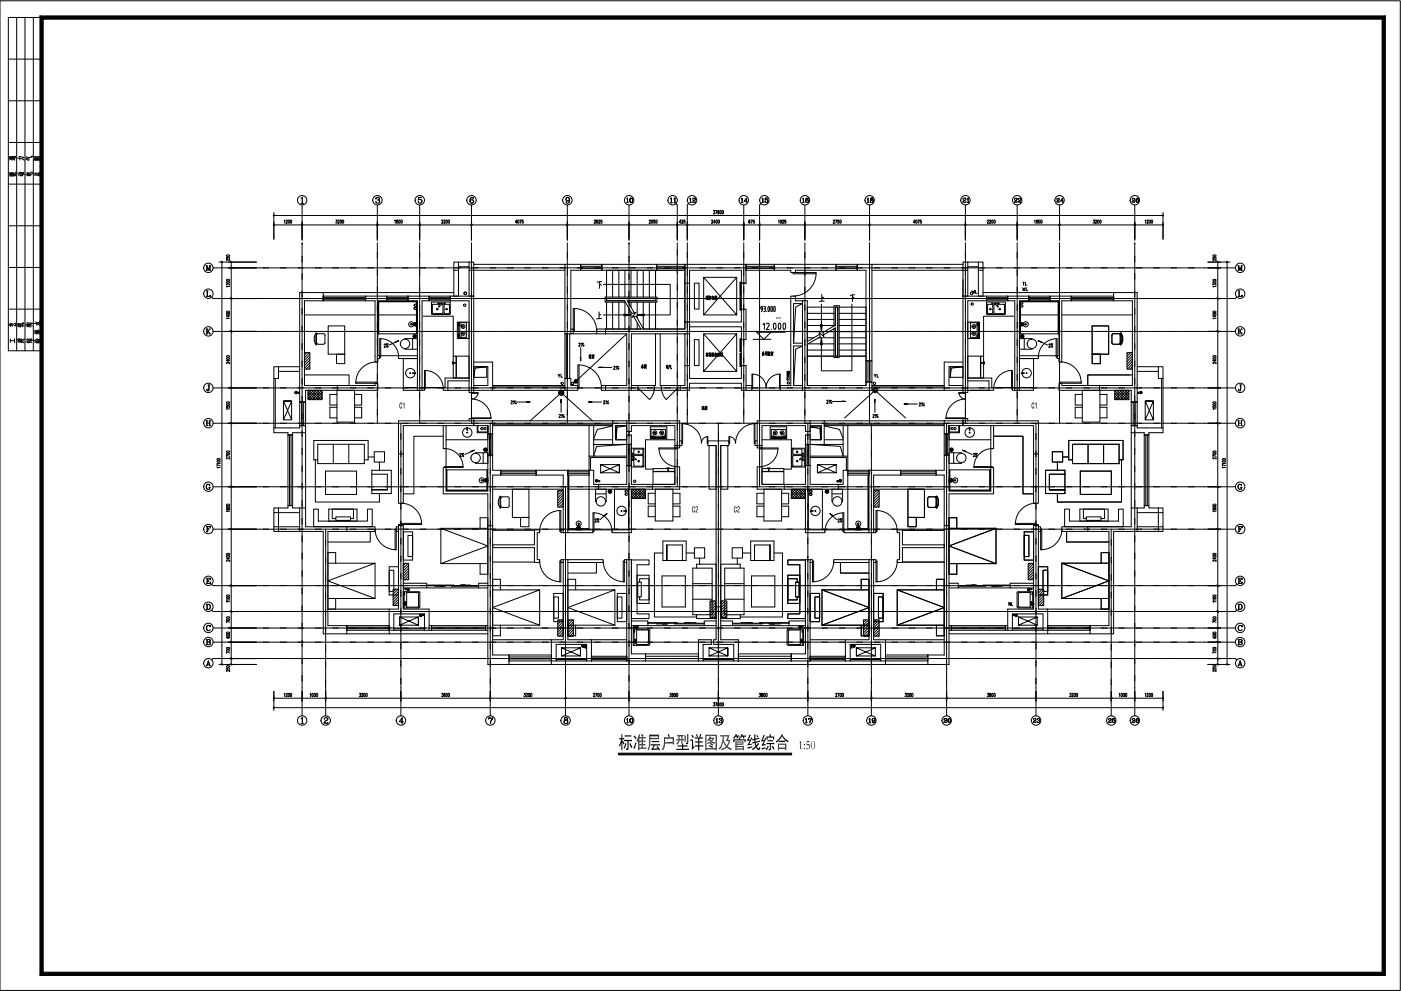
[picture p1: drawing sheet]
<svg xmlns="http://www.w3.org/2000/svg" width="420mm" height="297mm" viewBox="0 0 420 297" stroke-linecap="round" stroke-linejoin="round" font-family="sans-serif">
<g fill="#000" stroke="#000" stroke-width=".3">
<path d="M12 4.8l1 .9v285.7l-1 1zM12 4.8h403.5l-1 .9h-401.5zM66.3 78.4l.1-.1 .4 .3-.1 .2zM69.2 78.3l.4 .3-.1 .2zM82.3 67.2l-.3 .4zM82.3 64.4l-.3 .4zM90.7 67.2l-.2 .4zM113.3 67.2l.1 .1-.4 .3zM126 67.2l.1 .1-.4 .3zM141.5 67.2l-.4 .3zM170.3 67.2l-.4 .3zM188.8 67.2l.1 .1-.4 .3z"/>
<path d="M203.2 67.2l-.2 .4zM205.9 67.5l.3-.3zM206.2 67.2l-.3 .3zM222.8 67.5l.4-.3zM223.2 67.2l-.4 .3zM227.9 67.2l-.2 .4zM241.5 67.2l-.2 .4zM260.9 67.2l-.3 .4zM289.6 67.2l.2 .1-.4 .3zM304.8 67.5l.4-.3zM305.2 67.2l-.4 .3zM317.5 67.5l.4-.3z"/>
<path d="M317.9 67.2l-.4 .3zM340.4 67.2l-.2 .4zM348.9 67.2l-.2 .4zM348.6 64.7l.4-.2zM365 78.4l.1-.1 .3 .3-.1 .2zM367.9 78.3l.4 .3-.2 .2zM69.1 99.2l.5 .3zM69.2 89.2l.4 .4zM69.1 80.2l.5 .2-.1 .1zM113.5 90.3l.1 9.8zM113.5 90.3h11.5zM187.1 94.1l2.1 .3-2.1 .3z"/>
<path d="M191.1 94.4l2.1-.3v.6zM246 97.3h.6l-.3 2.1zM305.9 90.3h11.6zM317.3 90.5l.2-.2v9.8zM365 99.2l.4 .3zM365 89.4l.1-.2 .3 .4zM365 80.2l.3 .3zM69.1 116.1l.5 .3zM118.6 102.4v.2zM118.6 102.4l1-.3-1 .5zM124.9 90.5l.1-.2v9.8zM174 107.1l.2 1z"/>
<path d="M179.5 110.1l1.1-.1zM236.1 111.3h.6l-.6 2.6zM246.3 101.2l.3 2.2h-.6zM305.9 90.3l.1 9.8zM311.3 102.1l1 .3v.2zM312.3 102.4v.2zM365 116.1l.4 .3zM69.1 126.7l.5 .3zM141.3 135.2l.9-.3-.9 .5zM157.9 120.4l1.1 .1zM168.3 119.7l-.2 1zM176.5 120.5l1-.1z"/>
<path d="M252.6 120.2l1.1 .1h-1.1zM262.4 119.7l-.1 1zM271.1 121.1l1.1-.1zM288.7 134.9l.9 .3v.2zM289.6 135.2v.2zM365 126.7l.4 .3zM69.2 158.4l.4 .3zM69.1 145.8l.5 .2zM133.9 140.8v6.3zM146 140.8l.2 6.3zM134 146.9h12l.2 .2h-12.3zM170.4 142.4h.2v16.1l-.2 .2z"/>
<path d="M170.4 158.7l6.3-.2zM181.2 154.5v.1zM181.2 154.5l.8-.5-.8 .6zM248.9 154l.8 .6zM249.7 154.5v.1zM260.3 142.4h.2v16.3l-.2-.2zM254.3 158.5l6.2 .2zM284.7 140.8v6.3zM284.9 146.9h11.9l.2 .2h-12.3zM296.8 140.8h.2v6.3l-.2-.2zM365 158.5l.1-.1 .3 .3zM365 145.8l.4 .2z"/>
<path d="M69.2 175.3l.4 .4zM365 175.4l.1-.1 .3 .4zM66.3 199l.5 .3zM69.1 199l.5 .3zM69.2 197.2l.4 .3-.1 .1zM69.2 192.2l.4 .4zM69.2 188l.4 .4zM69.1 183.2l.5 .2zM365 199l.4 .3zM365 197.3l.3 .3zM365 192.3l.1-.1 .3 .4zM365 188.1l.1-.1 .3 .4z"/>
<path d="M365 183.2l.4 .2zM367.8 199l.5 .3zM82.3 209.1l-.3 .4zM82.3 211.9l-.3 .4zM90.4 209.4l.4-.2zM90.7 209.1l-.2 .4zM97.4 209.4l.5-.2zM120 209.4l.4-.2zM120.4 209.1l-.3 .4zM146.8 209.4l.4-.2zM147.2 209.1l-.3 .4zM169.4 209.4l.4-.2z"/>
<path d="M169.7 209.1l.1 .1-.3 .3zM188.4 209.4l.5-.2zM188.8 209.1l.1 .1-.4 .3zM215.2 209.4l.5-.2zM242 209.4l.5-.2zM261.1 209.4l.4-.2zM283.7 209.4l.4-.2zM284 209.1l-.2 .4zM310.5 209.4l.4-.2zM310.8 209.1l-.2 .4zM333 209.4l.5-.2zM333.4 209.1l.1 .1-.4 .3z"/>
<path d="M340.1 209.4l.4-.2zM340.4 209.1l-.2 .4zM348.6 209.4l.4-.2zM348.9 211.9l-.2 .4zM185.5 225.7h51.9v.6h-51.9zM12 292.4l1-1h401.5l1 1zM414.5 5.7l1-.9v287.6l-1-1z"/>
</g>
<g fill="none" stroke="#000" stroke-width=".3">
<path d="M0 .2h419.9v296.7h-419.9zM2.5 5.2h10v99.9h-10zM2.5 17.7h10M5 5.2v99.9M7.5 5.2v99.9M10 5.2v99.9M2.5 30.2h10M2.5 55.2h10M2.5 42.7h10M2.7 47l.4 .3M2.8 51.8l.2 .5M2.8 47.1v.4"/>
<path d="M2.9 52.7h1.4M3 51.7l.3 .2M3.2 46.9l1.2 .1-.2 .1M3.2 47.5h1.1M3.2 47.7l-.3 .2M3.2 47.2l-.2 .2M3.2 46.9l.1 .6M3.3 47.2h1M3.3 52l-.3 .1M3.3 52.2l-.2 .2M3.4 51.7l.1 .7M3.5 47.7l.8 .1"/>
<path d="M3.5 52.1l1.2 .6M3.5 52.5l.1 .2M3.5 47.7l.1 .4M3.6 47.1v.3M3.7 51.7l.1 .7M3.9 47.1v.3M3.9 51.8l.9 .7M3.9 51.8l.1 .4M4.1 52.5l.1 .2M4.3 52.5h-1.3v.2M4.6 46.8l-.3 1.3M4.7 51.5l-.6 .7"/>
<path d="M5.2 51.9l2 .5M5.2 47.4l1.5 .3 .6 .3M5.6 52.2l.1 .5M5.7 46.9l1.5 .3-.3 .2M5.8 46.9l.2 1M5.9 51.6l1.3 .2-.3 .2M6 52.2l.1 .6M6 51.6l.1 .5M6.1 52.5l.7 .2M6.6 52.3l.2 .4M6.8 52.2l-.4 .2M7.7 47.6l.9 .5"/>
<path d="M8 46.9v.8M8 52.6h1.2M8.1 51.8l.9 .1M8.2 51.8l.1 .8M8.3 47.1v.6M8.6 52v.5M8.6 47.2l.1 .7M9 51.8l.1 .8M9.2 51.6l.5-.1-.1 .7h-1.9M9.3 46.8h.5l-.4 .3-.8 .1M10.2 51.9l.5 .2M10.2 47.9h2"/>
<path d="M10.3 47h1.8M10.4 47l.1 .9M10.5 47.4l.6 .4M10.6 52.4l-.3 .1M10.7 51.9h.5v.6M10.7 47.2l.8 .7M10.7 52.5h.6M10.7 51.9l.1 .6M10.8 47.3v.3M11.4 47l-.5 .6M11.5 52.6l.5 .1M11.6 47.4l-.2 .1"/>
<path d="M11.7 52.1l-.3 .2M11.8 51.9l.4-.1-.7 .7M11.8 51.6l-.3 .2M11.9 47.4l-.3 .2M12.1 47l-.1 .1v.8M90.3 59.5l.4-.4v1.9M90.6 59.2v1.8M112.8 59.5l-.1 .1a.56 .56 0 0 1 .6-.4 .56 .56 0 0 1 .5 .5l-.6 .2M113.5 59.2l.2 .2-.2 .5 .4 .4a.6 .6 0 0 1-.5 .6 .6 .6 0 0 1-.7-.4l.1 .1M125.6 59.3l.8-.1h-.8l-.2 .8a.62 .62 0 0 1 .9-.2 .62 .62 0 0 1 0 .9 .62 .62 0 0 1-.9-.2l.1 .1M126.1 59.8l.4 .4-.1 .4-.3 .3M141.5 59.2a1.03 1.03 0 0 0-.1 1.7"/>
<path d="M141.7 59.9l.3 .5-.4 .5M141.9 59.4v.2l-.2-.4a.88 .88 0 0 0-.8 .8 .88 .88 0 0 0 .7 .9 .53 .53 0 0 0 .5-.5 .53 .53 0 0 0-.5-.5 .53 .53 0 0 0-.6 .4M170.2 59.2l-.4 .5 .4 .5M170.3 59.2l.4 .5-.3 1.1M170.7 59.8a.56 .56 0 0 1-.7 .4 .56 .56 0 0 1-.3-.8 .56 .56 0 0 1 .9-.1 .88 .88 0 0 1 .2 1 .88 .88 0 0 1-1 .5v-.3v.1M188.2 59.4v1.3v-1.3l-.3 .2M189.2 59.4a.66 .66 0 0 0-.3 .8 .66 .66 0 0 0 .7 .4 .67 .67 0 0 0 .2-.8 .67 .67 0 0 0-.7-.4 .96 .96 0 0 0 .1 1.3M189.5 59.4a.86 .86 0 0 1-.1 1.3M201 59.6l.4-.3v1.5M201.3 59.4v1.4M202.1 59.6l.3-.3v1.5M202.4 59.4v1.4"/>
<path d="M207.1 59.4v1.3v-1.3l-.3 .2M207.8 59.6l-.1 .1a.46 .46 0 0 1 .5-.3 .46 .46 0 0 1 .4 .4l-.8 .5-.1 .4M208.3 59.4l.2 .5-.4 .2M222.3 59.6l.3-.2v1.3M222.5 59.5v1.2M223.8 59.5v1.2M228.5 59.6l.3-.2v1.3M228.7 59.4v1.3M229.5 59.4h.7h-.7l-.1 .6a.47 .47 0 0 1 .7-.2 .47 .47 0 0 1 0 .8 .47 .47 0 0 1-.7-.2h.1M229.9 59.8l.4 .4-.4 .5M240.7 59.6l.3-.2v1.3M240.9 59.4v1.3"/>
<path d="M242 59.4l-.4 .5 .1 .6 .3 .2M242.2 59.9l.2 .4-.3 .4M242.4 59.5l-.2-.1a.64 .64 0 0 0-.6 .6 .64 .64 0 0 0 .7 .6 .42 .42 0 0 0 0-.7 .42 .42 0 0 0-.7 .4M260.1 59.6l.2-.2v1.3M260.3 59.4v1.3M261.3 59.4h-.2v.5l.7-.1-.1-.4h-.4l-.2 .1 .2 .4M261.3 59.9l-.2 .3 .2 .5M261.6 59.4l.1 .1-.1 .4 .3 .3a.43 .43 0 0 1-.5 .5 .43 .43 0 0 1-.3-.7l.2-.1M288.8 59.6v.1a.46 .46 0 0 1 .5-.3 .46 .46 0 0 1 .4 .4l-.9 .5v.4M289.3 59.4l.3 .5-.5 .2M290.1 59.6l.3-.2v1.3M290.3 59.4v1.3"/>
<path d="M304.3 59.7l.5-.3 .3 .4-.7 .4-.2 .4M304.8 59.4l.2 .5-.5 .2M305.5 59.7l.4-.3 .3 .4-.7 .5-.1 .3M305.9 59.4l.2 .5-.4 .2M317 59.7l.5-.2 .2 .3-.7 .5-.1 .3M317.5 59.5l.2 .3-.5 .3M318.6 59.5v1.1M339.6 59.7l.5-.3 .2 .4-.7 .5-.1 .3M340.1 59.4l.1 .5-.4 .2M341.1 59.4l-.4 .5 .1 .6 .2 .1M341.2 59.9l.2 .4-.3 .3M341.4 59.6v.1a.38 .38 0 0 0-.5-.3 .38 .38 0 0 0-.2 .5v.4a.4 .4 0 0 0 .6 .3 .4 .4 0 0 0 0-.7h-.4l-.2 .3"/>
<path d="M2.5 67.7h10M61.8 79.6h.3l.3 1.2M62.9 79.6h.3M63 79.6v1.4M65.7 78.6h11.2M66.5 78.6v120.6M67.9 77.1v.4h.4l-.1-.1a.31 .31 0 0 1 .4-.4 .31 .31 0 0 1 .1 .5M67.9 76.5l.6-.1 .4 .2a.51 .51 0 0 1-.5 .3 .51 .51 0 0 1-.5-.4zM68.9 77.7v.5l-.8-.4-.2 .2 .2 .1M69.3 78.6v120.6M82.1 63.7v8M82.1 67.4h266.7"/>
<path d="M82.1 64.6h266.7M85.2 66.1l.2-.2v1M85.8 66.2l.1-.3 .2 .1-.4 .9h.5M86.5 66l.1-.1a.49 .49 0 0 1 .3 .5 .49 .49 0 0 1-.4 .5zM87.2 66l.3 .1-.2 .8-.2-.2zM90.3 61h.8M90.6 61.5v10.6M90.6 72.8v141.8M100.7 65.9h.4l-.2 .4a.27 .27 0 0 1 .2 .4 .27 .27 0 0 1-.4 0M101.3 66.2l.2-.3 .2 .1-.4 .9h.5M102.1 66l.1-.1a.5 .5 0 0 1 .3 .6 .5 .5 0 0 1-.4 .4zM102.7 66l.4 .1-.2 .8-.2-.2z"/>
<path d="M113.2 61.5v10.6M113.2 72.8v54.1M113.7 60.1l-.1 .7M118.4 66.1l.1-.2v1M119 66l.3 .8a.33 .33 0 0 1-.5-.2 .33 .33 0 0 1 .5-.3v-.3zM119.6 66l.2-.1a.5 .5 0 0 1 .2 .6 .5 .5 0 0 1-.4 .4zM120.3 66l.3 .1-.1 .8-.3-.2zM125.9 61.5v10.6M125.9 72.8v54.1M132.5 66.2v-.2a.26 .26 0 0 1 .3 .1 .26 .26 0 0 1 0 .3l-.4 .5h.5M133.1 66.2l.1-.3 .3 .1-.4 .9h.4M133.8 66l.1-.1a.49 .49 0 0 1 .3 .5 .49 .49 0 0 1-.4 .5z"/>
<path d="M134.5 66l.3 .1-.1 .8-.3-.2zM136.1 78.6h1.4v2.4h-1.4zM137.5 78.6h3.2M137.5 80h3.2M140.7 78.6h1.4v2.4h-1.4zM141.4 61.5v10.6M141.4 72.8v54.1M142.1 79.2h27.3M155 66.6h-.4l.3-.7v1M155.3 66l.1-.1a.5 .5 0 0 1 .3 .6 .5 .5 0 0 1-.4 .4zM155.9 65.9h.4l-.3 1M156.9 65.9h-.3l-.1 .5a.27 .27 0 0 1 .4 0 .27 .27 0 0 1 0 .4 .27 .27 0 0 1-.4-.1"/>
<path d="M169.4 79.2h4.8v1.8h-3v19.1M169.4 79.2v37.8M170.1 61.5v10.6M170.1 72.8v54.1M174.2 79.2h6.3v1.8h-6.3zM174.2 79.8h6.3M178.2 66.2v-.2a.26 .26 0 0 1 .4 .1 .26 .26 0 0 1-.1 .3l-.3 .5h.4M179.2 66.1l-.1-.2a.48 .48 0 0 0-.3 .5 .48 .48 0 0 0 .4 .5v-.5l-.4 .2M179.5 66.2v-.2a.26 .26 0 0 1 .4 .1 .26 .26 0 0 1-.1 .3l-.3 .5h.5M180.5 79.2h16.4v1.8h-16.4zM180.6 65.9h-.4v.5l.3-.1 .1 .5-.3 .1-.2-.2M187.9 60.7h.6"/>
<path d="M188.6 61.5v10.6M188.6 72.8v141.8M194.7 66.2l.1-.3 .3 .1-.5 .9h.5M195.4 66l.1-.1a.5 .5 0 0 1 .3 .6 .5 .5 0 0 1-.4 .4zM196.4 65.9h-.4v.5l.3-.1 .1 .5-.3 .1-.1-.2M196.7 66l.1-.1a.5 .5 0 0 1 .3 .6 .5 .5 0 0 1-.4 .4zM196.9 79.8h8.5M201 60.8h.7M202.1 60.8h.6M202.7 61l.4 .5v10.6M203.1 72.8v73.1M204.2 66.6h-.5l.3-.7v1"/>
<path d="M204.4 66.2v-.2a.26 .26 0 0 1 .4 .1 .26 .26 0 0 1-.1 .3l-.3 .5h.5M205.4 65.9h-.3v.5a.27 .27 0 0 1 .3 0 .27 .27 0 0 1 0 .4 .27 .27 0 0 1-.4-.1M206.1 72.8v54.1M206.5 61l-.4 .5v10.6M206.8 60.7h.5M207.9 60.5l.3 .2 .4-.2-.9 .1M213.4 66.2v-.2a.26 .26 0 0 1 .4 .1 .26 .26 0 0 1-.1 .3l-.3 .5h.4M214 63.1h.3l-.2 .4a.31 .31 0 0 1 .3 .4 .31 .31 0 0 1-.4 .2l-.1-.2M214.5 66.6h-.5l.3-.7v1M214.5 63.1h.5l-.3 1M214.8 66l.1-.1a.5 .5 0 0 1 .2 .6 .5 .5 0 0 1-.3 .4zM215.3 63.1v.3l.4 .4-.2 .3-.3-.3 .4-.5z"/>
<path d="M215.4 66l.4 .1-.2 .8-.3-.2zM216 63.1l.3 .2-.1 .8-.3-.2zM216.6 63.1a.47 .47 0 0 1 .4 .5 .47 .47 0 0 1-.4 .5zM222.3 60.7h.5M223.1 61.5v10.6M223.1 72.8v54.1M223.7 79.8h8.5M223.7 79.2v5.7h-1.4M224.2 60.3h-1l.7-.9v1.3M224.9 66.1l-.1-.2a.52 .52 0 0 0-.3 .5 .52 .52 0 0 0 .4 .5v-.5h-.3l-.1 .2M225.2 65.9h.4l-.3 1M226.2 65.9h-.3v.5a.27 .27 0 0 1 .4 0 .27 .27 0 0 1-.1 .4 .27 .27 0 0 1-.4-.1"/>
<path d="M227.8 72.8v73.1M228.2 61l-.4 .5v10.6M228.5 60.7h.6M232.2 79.2h18.5v1.8h-12.2v.7h-1.3v-.7h-5zM233.4 66.1l.2-.2v1M234.4 66.3l-.2 .2-.2-.1 .1-.5a.5 .5 0 0 1 .3 .6 .5 .5 0 0 1-.4 .4v-.1M234.7 66.2l.1-.3 .2 .1-.4 .9h.5M235.7 65.9h-.4v.5a.27 .27 0 0 1 .4 0 .27 .27 0 0 1 0 .4 .27 .27 0 0 1-.4-.1M240.7 60.7h.5M241.4 61.5v10.6M241.4 72.8v54.1M249.9 66.2l.1-.3 .3 .1-.4 .9h.4"/>
<path d="M250.5 65.9h.5l-.3 1M250.7 79.8h6.4M251.6 65.9h-.4v.5a.27 .27 0 0 1 .4 0 .27 .27 0 0 1-.1 .4 .27 .27 0 0 1-.3-.1M251.9 66l.2-.1a.5 .5 0 0 1 .2 .6 .5 .5 0 0 1-.4 .4zM257.1 79.2v1.8M260.1 60.7h.5M260.8 61.5v10.6M260.8 72.8v54.1M261.5 79.2v28.9h-1.8v-27.1h-9v-1.8h38.1M261.7 60l.1 .4-.2 .3M274.4 66.6h-.5l.4-.7v1M274.7 66l.3 .1-.1 .8-.3-.2z"/>
<path d="M275.3 65.9h.4l-.3 1M276.3 65.9h-.3l-.1 .5 .4-.1 .1 .5-.3 .1-.2-.2M288.8 78.6h1.4v2.4h-1.4zM289 60.5l.3 .2 .4-.2-.9 .1M289.5 61.5v10.6M289.5 72.8v54.1M290.1 60.7h.5M290.2 78.6h3.2M290.2 80h3.2M293.4 78.6h1.4v2.4h-1.4zM296.1 66.2l.1-.3 .3 .1-.4 .9h.4M296.8 66.2l.1-.3 .2 .1-.4 .9h.5"/>
<path d="M297.5 66l.1-.1a.49 .49 0 0 1 .3 .5 .49 .49 0 0 1-.4 .5zM298.2 66l.2 .1-.1 .8-.2-.2zM304.4 60.5l.3 .1 .4-.1h-.9M305.1 61.5v10.6M305.1 72.8v54.1M305.6 60.5l.3 .1 .3-.1h-.8M310.3 66.1l.1-.2v1M310.9 66v.3l.2 .1a.27 .27 0 0 1 .1 .4 .27 .27 0 0 1-.4 0l.1-.4 .3-.2-.1-.2zM311.5 66l.4 .1-.2 .8-.3-.2zM312.2 66l.1-.1a.5 .5 0 0 1 .3 .6 .5 .5 0 0 1-.4 .4zM317.1 60.4l.3 .2 .3-.2-.8 .1M317.8 61.5v10.6"/>
<path d="M317.8 72.8v54.1M318.9 60.3h-.8l.5-.8v1.1M327.9 65.9h.4l-.3 .4 .3 .1v.4l-.3 .1-.2-.2M328.5 66.2v-.2a.27 .27 0 0 1 .4 .1 .27 .27 0 0 1-.1 .3l-.3 .5h.4M329.2 66l.1-.1a.49 .49 0 0 1 .3 .5 .49 .49 0 0 1-.4 .5zM329.9 66l.1-.1a.51 .51 0 0 1 .3 .5 .51 .51 0 0 1-.4 .5zM339.7 60.5l.3 .1 .3-.1h-.8M340.3 61.5v10.6M340.3 72.8v141.8M343.4 66.1l.2-.2v1M344 66.2v-.2a.27 .27 0 0 1 .4 .1 .27 .27 0 0 1-.1 .3l-.4 .5h.5M344.7 66l.1-.1a.49 .49 0 0 1 .3 .5 .49 .49 0 0 1-.4 .5z"/>
<path d="M345.4 66v-.1a.51 .51 0 0 1 .3 .5 .51 .51 0 0 1-.3 .5zM348.8 63.7v8M362.2 78.6h6.7M363.7 77.1v.4h.4a.29 .29 0 0 1 .3-.4 .29 .29 0 0 1 .3 .4h-.2M363.8 76.5a.48 .48 0 0 1 .5-.2 .48 .48 0 0 1 .4 .5 .52 .52 0 0 1-.6 .1 .52 .52 0 0 1-.3-.4zM364.7 77.7v.5l-.5-.4a.26 .26 0 0 0-.3 0 .26 .26 0 0 0-.1 .3h.2M365.2 78.6v120.6M368 78.6v120.6M371.2 79.6h.3l.4 1.2M372.3 79.6h.3M372.4 79.6v1.4M2.5 92.7h10"/>
<path d="M2.5 80.2h10M2.8 97.2l.6 .1M2.8 97.5h.7M3 96.9l.2 1M3.6 97.1l.1 .7M4.2 96.9h.5v.8l-1.2-.7M5.2 97.7l.8 .3M5.2 97.1l.6 .3M5.5 97.4v.4M5.5 96.9v.3M5.8 97.1h-.3M5.9 97.6l-.4 .1"/>
<path d="M5.9 97.4l1.3 .3M6.1 97.6v.4M6.1 97.7h.6M6.6 97.5l.3 .5M6.7 97.2l-.2 .2M6.8 96.8h.4v.3h-1.2l.1 .3M7.7 97.2l1.1 .3M7.7 97.7h2M8.1 96.8l1.6 .1-.3 .3M8.2 96.8l.1 .5M8.3 97.4v.6M8.3 97.7l.9 .3"/>
<path d="M8.5 97.1l.6 .3M8.7 97.5l-.2 .2M9 97.1l.1 .3M9.2 97l-.4 .1M10.2 99.9h2l-.3 .2M10.2 96.9h2l-.3 .2M10.2 99.2h2.1M10.3 99.5h1.9M10.7 96.5l.5 .3M10.7 99l.1 .2M10.8 99.7v.4M10.8 99.5l.1 .2"/>
<path d="M10.9 97l1.2 .6M11 97.1v.5M11 99.7l.4 .4M11.1 99l.1 .2M11.2 99.5l.1 .2M11.5 98.9l.1 .3M11.6 99.5l.1 .2M11.9 96.3v.2l-1 .4M61.8 81h.4M61.8 98.6h.5M61.9 88.8h1.1v-.4l-.1 .4M61.9 87.2h.5"/>
<path d="M62 81v-1.4l.4 1.4 .5-1.4v1.4M62 98.6v1.5M62.1 98.6v1.5M62.1 87.2v1.6M62.4 99.3l.5 .8M62.4 99.3l.6 .8M62.7 81h.5M62.7 98.6h.4M63 98.6l-.9 .9M63.5 89.1l.4 .4h306.6l.4-.4M63.9 80.3h306.6M63.9 99.3h306.6"/>
<path d="M67.9 85.5v-.4l.4 .2a.29 .29 0 0 1 .4-.3 .29 .29 0 0 1 .1 .5h-.1M67.9 94l1 .1a.49 .49 0 0 1-.5 .3 .49 .49 0 0 1-.5-.4zM67.9 93.4l.6-.2 .4 .3a.51 .51 0 0 1-.5 .2 .51 .51 0 0 1-.5-.3zM67.9 84.5l1 .1a.49 .49 0 0 1-.5 .3 .49 .49 0 0 1-.5-.4zM67.9 83.8l.6-.1 .4 .2a.51 .51 0 0 1-.5 .3 .51 .51 0 0 1-.5-.4zM68.5 94.6v.4l-.6-.3h1M68.9 95.4h-1l.2 .2M68.9 85.9h-1l.2 .1M91.3 94.4h21.2M94.7 99.9l.2 .1-.1 3.3M94.8 99.8v3.5M94.8 99.8a2.97 2.97 0 0 0 0 3.5"/>
<path d="M96.9 88.8h12.7v1.4h-18.3v25.4h21.2v-.7h.8v2.1h-12.1v-1.4M96.9 87.7v2.5v-1.4M96.9 88.8v1.4M96.9 89.2h12.7M96.9 89.7h12.7M98.4 97.7h5v8.5h-5zM109.6 88.8h6.4v1.4h-2.7v16.4h.6v.9h-.6v1h-.8v-18.3h-2.9zM113.2 94.4h12M116 89.2h6.3M116 89.7h6.3M122.3 88.8v1.4M123.3 97.3h1.9"/>
<path d="M123.5 97.1l-.2-.1-.2 .3h.4M124.1 97.1a.76 .76 0 0 0-1.2-.5 .76 .76 0 0 0 0 1.3 .76 .76 0 0 0 1.2-.6M124.4 96.8l-.2 .3M124.6 96.8l-.4 .5M124.8 96.9l-.6 .5M124.9 97l-.6 .5M124.9 97.1l-.5 .5M125 97.2l-.5 .4M125.2 97.1l-1.9 .2M126.9 94.8h9v12M128.7 88.8h6.3v1.4h-6.3zM128.7 89.2h6.3"/>
<path d="M128.7 89.7h6.3M129.7 91.4v2.4M131.4 90.8h.3l-.1 .3h-.2zM131.8 91.2h-1.9l-.2 .2M132.3 91.2l.5 .2v2.5l-2.9 .1-.2-.2M132.3 91.3l-.3-.4-.5 1 .2 .1 .6-.7M132.5 90.8h.3v.3h-.3zM133.2 91.4v2.4M133.2 93.8l.2 .2M133.3 90.8h.2v.3h-.2zM133.4 91.2l1.3 .1 .1 2.5-.2 .2h-1.2M133.4 91.2l-.2 .2"/>
<path d="M134.8 94.2l.2-.1v-3.6h-5.6l.1 3.7 5.3 .1M136.1 87.7h-46.2v32.8h1.8h-1.8v7.1h1.8v-10.6h14.6v9.5h-5.3v-9.5M136.1 81v7.8h1.4v-7.8M137.2 96.5h3.5v5h-3.5zM137.5 96.7h2.4v4.4h-2.4zM137.5 97l.1 .5zM137.5 97.5l.1 .1M137.6 97h.1M137.6 97.6h.1M137.7 97v.6zM137.7 97.6h.1M137.9 96.7v4.4"/>
<path d="M138.2 97.4h.1M140.7 81v7.8h1.4h-7.1v1.4h5.7v27.5h1.4v-36.7h27.3M171.2 98.6h.7v1.5h-.7M171.9 99.3v-6.8h.4v6.8M172.3 92.4a6.9 6.9 0 0 1 6.7 6.9M174.2 80.4h6.3M179.7 93.5v2M179.7 84.4v2M179.9 85l.5 .5M180.2 94.3l-.5 .1M180.4 95.4l-1.5 .2M180.4 84.4l-1.3 .2"/>
<path d="M181 85.2h20v9.2h-9.9M181 94.4h8.2M181.6 98.6h-2.7v1.5h2.7M181.6 98.6v1.5M181.9 89.1v-8.1h14.7v8.1v-8.1h8.8v17.6h-8.8v-8M181.9 90.6v8M183.7 81v8.1M183.7 90.6v8M185.6 81v8.1M185.6 90.6v8M187.3 90.2l2.2 3.8 1.2-.4-1.2 1.5 1.3-.4 2.2 3.9M187.3 90.2h-5.4v-.7h14.7v.7h-8.5"/>
<path d="M187.4 81v8.1M187.4 90.6v8M187.6 90.6h-6.1v-1.5h15.5v1.5h-8.6M188.1 90.2l2.1 3.6M189.2 81v8.1M189.2 90.6v1.5M189.2 93.5v5.1M190.1 94.9l2.1 3.7M191.1 81v8.1M191.1 90.6v4.7M191.1 96.7v1.9M192.9 81v8.1"/>
<path d="M192.9 90.6v7.9M194.7 81v8.1M194.7 90.6v8M196.9 80.4h8.5M205.4 96.5h16.9v-3.8h1.4v9.1h-1.4v-3.9h-15.5M205.4 84.9h1.4M208.2 84.9h1.4v7.8h-1.4zM211 83.1h9.9v11.3h-9.9v-11.3l9.9 11.3M211.7 89.1l.1 .1M211.8 88.8l.1 .1M212 89.1l-.2 .6v-.1M212 88.8l.1 .2"/>
<path d="M212 89v.9M212 89.3h.3M212.2 88.6v.5M212.3 89v.9l-.1-.2M212.3 89.1h-.3M212.4 88.8l-.1 .2M212.6 88.7v1.1M212.8 88.7l-.1 .8-.1-.1M212.8 88.8h-.2M212.9 88.7l.1 .2M213 89l-.3 .8M213.1 89.2l-.2 .5"/>
<path d="M213.1 89.2l-.2 .1M213.2 89h-.4M213.5 88.9v.7M213.5 89l.5-.1v.5h-.5M213.7 88.7l.1 1.1h.4l-.1-.3M213.9 89.1l-.3 .1M214.3 89.1l.6-.2-.2 .2M214.5 89.1l.1 .2M214.5 89.1l-.2 .5M214.5 88.7v1.2M214.7 89.1l-.1 .3 .4-.1v.4l-.1-.1M214.7 88.7v.2"/>
<path d="M214.8 89.4l-.3 .3M214.8 89v.9M214.9 88.7l-.1 .2M220.9 83.1l-9.9 11.3M221.9 84.6h.2v3.9h-.2zM221.9 89h.2v3.9h-.2zM222.3 92.7v-11.7h-15.5v32.4h15.5v-11.6M223.7 81h8.5v-1.8h-26.8v1.8h-8.5v-1.8h8.5v19.4h-23.8M223.7 80.4h8.5M228.2 92.2v.2M228.2 92.2l.2-.4 .3 .4M228.2 92.3l.2 .4"/>
<path d="M228.4 92.7h.2M228.6 92.2v.8l-.3 .4M228.8 97.3l.4-.4v1.8M229 91.8l.5 .2-.2 .5M229.2 92.5h.1M229.3 92.5l.2 .4M229.5 92.9v.2M229.5 93l-.1 .3-.4 .1M229.9 97.2a.42 .42 0 0 1 .5-.3 .42 .42 0 0 1 .2 .6M229.9 93.3v.1M230.5 91.8a1.08 1.08 0 0 1 0 1.6l-.2-.8zM230.6 97.5l-.7 1.2h.8"/>
<path d="M231.2 99.6l-2.1 2.1-2.2-2.1h8.6M231.3 98.6v.1M231.3 91.8a1.08 1.08 0 0 1 0 1.6l-.1-.8zM232.2 96.9a1.02 1.02 0 0 1 .3 1.7v.1a1.02 1.02 0 0 1-.3-1.8zM232.2 91.8a1.08 1.08 0 0 1 0 1.6l-.2-.8zM232.9 95.3v.1M233.3 95.3v.1M233.6 96.9a1.02 1.02 0 0 1 .4 1.7l-.1 .1a1.02 1.02 0 0 1-.3-1.8zM233.6 95.3v.1M234 95.3v.1M235 96.9h.1a1.02 1.02 0 0 1 .3 1.7v.1a1.02 1.02 0 0 1-.4-1.8zM237.9 81.7h6.8v.4h-6.8z"/>
<path d="M238 91h2.7l-2.1 1-.6 10.9zM240.7 90.2v26.8M242.1 97.6h8M242.1 92.1h8M242.1 93.9h8M242.1 95.7h8M242.1 99.4h5.1M244.7 82a6.9 6.9 0 0 1-6.8 6.7M246.3 91.2v8.2M246.5 88.3v2M247 89.1l-.5 .1M247.2 90.2l-1.5 .1"/>
<path d="M248.6 99.4h1.5M250.1 97.7v-6.1h1.6v15.6h-1.6v-8.7M250.5 97.5l-3.7 2.2 .3 1.2-1.4-1.2 .3 1.3-3.9 2.2M250.5 97.5v-5.4h.7v14.7h-.7v-8.5M250.5 98.3l-3.5 2.1M250.7 80.4h6.4M251.7 92.1h8v14.7h-8h8v8.8h-17.6v-8.8h8M251.7 97.6h8M251.7 93.9h8M251.7 95.7h8M251.7 99.4h8M255.5 91.2v20h-9.2v-10"/>
<path d="M255.7 88.4v2M255.8 89l.5 .5M256.3 88.3l-1.3 .2M261.5 81h27.3v36.7h1.4v-27.5h5.7v-1.4h-7.1h1.4v-7.8M290.2 96.5h3.6v5h-3.6zM291 96.7h2.5v4.4h-2.5zM291.5 87l.2 .9 .2-.6 .2 .6 .2-.9M292.6 87v.9h.4M292.7 97.4h.1M293 96.7v4.4M293.2 97.6h.1M293.2 97h.1"/>
<path d="M293.2 97v.6M293.2 97.5v.1M293.3 97.6h.1M293.3 97h.1M293.3 97l-.1 .5M293.3 97l.1 .5-.1-.5M293.4 97.5l-.2 .1M293.4 81v7.8h1.4v-7.8M294.8 87.7h46.2v39.9h-1.7v-7.1h1.7h-1.7v-3.5h-21.7v-2.1h.8v.7h11.3M295.9 94.1v-3.6h5.6v3.6M295.9 88.8h6.3v1.4h-6.3zM295.9 89.2h6.3"/>
<path d="M295.9 89.7h6.3M295.9 94l.2 .3 5.2-.1 .2-.2M296.3 91.2l1.4 .1v2.5l-.2 .2h-1.2M296.4 91.2l-.3 .2 .1 2.4 .2 .2M298.3 94h2.7M298.3 91.2h.3M298.3 91.2l-.2 .2v2.4l.2 .2M298.7 91l-.1 .3M298.8 91h-.1M298.8 90.9l.3 .1 .3 .9-.2 .1-.6-.7M299.1 91.2h1.9M301.1 91.2l.1 .2 .1 2.4-.2 .2"/>
<path d="M304 94.8h-9v12M305.7 97.1l1.9 .2M305.7 94.4h12.1M305.7 97.3h1.9M305.9 97.2l.5 .4M306 97.1l.5 .5M306 97l.6 .5M306.2 96.9l.5 .5M306.3 96.8l.4 .5M306.5 96.8l.2 .3M306.7 86.2l.2 .9 .2-.6 .2 .6 .2-.9M306.7 84.6h.5"/>
<path d="M306.9 97.1a.76 .76 0 0 1 1.1-.5 .76 .76 0 0 1 0 1.3 .76 .76 0 0 1-1.1-.6M307 84.6v.9M307.4 97.1l.3-.1 .1 .3h-.4M307.5 84.6v.9h.4M307.8 86.2v.9h.4M308.6 89.2h6.3M308.6 89.7h6.3M308.6 88.8v1.4M314.9 88.8h6.4v1.4h-2.9v18.3h-.8v-1h-.6v-.9h.6v-16.4h-2.7zM318.4 94.4h21.2M321.3 89.2h12.7M321.3 89.7h12.7"/>
<path d="M327.5 97.7h5v8.5h-5zM334 88.8h-12.7v1.4h18.3v25.4h-9.9M334 87.7v2.5M336.1 99.9h.1M336.1 99.9l-.1 3.5M336.2 99.8a2.97 2.97 0 0 1 0 3.5zM363.7 85.5v-.4l.4 .2a.29 .29 0 0 1 .4-.3 .29 .29 0 0 1 .2 .5h-.2M363.8 94a.49 .49 0 0 1 .5-.2 .49 .49 0 0 1 .4 .5 .49 .49 0 0 1-.6 .1 .49 .49 0 0 1-.3-.4zM363.8 93.4a.48 .48 0 0 1 .5-.2 .48 .48 0 0 1 .4 .4 .52 .52 0 0 1-.6 .2 .52 .52 0 0 1-.3-.4zM363.8 84.5a.49 .49 0 0 1 .5-.2 .49 .49 0 0 1 .4 .4 .49 .49 0 0 1-.6 .2 .49 .49 0 0 1-.3-.4zM363.8 83.8a.48 .48 0 0 1 .5-.2 .48 .48 0 0 1 .4 .5 .52 .52 0 0 1-.6 .2 .52 .52 0 0 1-.3-.5zM364.4 94.6v.4l-.7-.3h1"/>
<path d="M364.7 95.4h-1l.2 .2M364.7 85.9h-1l.2 .1M371.2 81h.4M371.2 98.6h.5M371.3 88.8h1.2v-.4l-.1 .4M371.3 87.2h.6M371.4 81v-1.4l.5 1.4 .4-1.4v1.4M371.4 98.6v1.5M371.5 98.6v1.5M371.6 87.2v1.6M371.8 99.3l.6 .8-.5-.8M372.1 81h.5"/>
<path d="M372.2 98.6h.4M372.4 98.6l-.9 .9M3 101.6l.1 1M3.1 102.1h1.3M4.3 101.5l.1 1.3M5.2 101.9h1.7M5.3 101.6l.7 .1M5.4 102.3l.7 .2M5.4 101.6l.1 .5M5.5 102.3v.3M5.7 101.5l.1 .8M6 101.6l.1 .5"/>
<path d="M6.1 102.6l-.1-.3 1.2 .5M6.2 101.6l.1 .5M6.5 101.5v.7M7.2 101.5v.2l-.8 1M7.7 101.8h1M7.7 102.4l.8 .3M8.3 101.5l.1 .7M8.4 102.4l.1 .4M8.7 101.6l.1 .5M8.8 102.3l.2 .4-.8-.4M9 102.1h.7M9 101.6l.5 .1"/>
<path d="M9.1 101.6v.5M9.2 102.3l.2 .4M9.5 101.6l.1 .5M10.2 102l1.1 .4M10.3 102.5l.8 .3-.1-.3M10.8 102.3l.8 .5-.2-.5M11.1 101.8l.1 .4M11.2 101.5l-.8 .5M11.4 101.8h.5M11.5 101.8v.4M11.8 102.3l.2 .5M11.9 101.7l.1 .5"/>
<path d="M12.2 102.2h-.9M61.8 100.1h.5M62.4 115.4h.5M62.6 115.4l-.2 1.8M62.7 115.4l-.1 1.7h-.5v-.4v.1M62.7 100.1h.4M63.9 116.3h306.6M67.9 107.3l1 .1a.49 .49 0 0 1-.5 .3 .49 .49 0 0 1-.5-.4zM67.9 106.7l.6-.1 .4 .2a.51 .51 0 0 1-.5 .3 .51 .51 0 0 1-.5-.4zM68.5 107.9v.5l-.6-.4h1M68.9 108.6v.4l-.9-.4-.1 .3 .2 .1M82.1 109.9h1.4v3.5h-1.4z"/>
<path d="M82.1 113.4v16.3h4.3v.7h1.4v-.7h3.9M82.5 113.4v14.9M83.5 109.9h6.4M83.5 111.3h6.4M88.6 117.4l-.2 .2M88.9 117.3l-.5 .5M88.9 117.4l-.4 .4M89 117.5l-.4 .4M89.1 117.7l-.3 .3M89.1 117.5l-.4 .5M91.3 105.7h1.6v4.9h-1.6zM91.3 112.4h13.4v3.2"/>
<path d="M92 105.7l-.7 .7M92.4 117h4.2v2.8h-4.2zM92.4 119l.7 .8M92.4 118.3l1.5 1.5M92.4 117.5l2.3 2.3M92.5 117l-.1 .1M92.7 117l2.8 2.8M92.8 105.7l-1.5 1.5M92.9 106.4l-1.6 1.6M92.9 107.2l-1.6 1.6M92.9 107.9l-1.6 1.7M92.9 108.7l-1.6 1.7"/>
<path d="M92.9 109.5l-1.1 1.1M92.9 110.3l-.3 .3M93.3 117l-.9 .9M93.5 117l2.8 2.8M94.1 117l-1.7 1.7M94.2 117l2.4 2.3M94.9 117l-2.5 2.5M95 100.5l.2-.4 1.8-.1 .5 .5v2.2l-.2 .4-1.9 .1-.4-.5M95 117l1.6 1.5M95.7 117l-2.9 2.8M95.8 117l.8 .8M96.5 117l-2.9 2.8"/>
<path d="M96.6 117.6l-2.2 2.2M96.6 118.4l-1.4 1.4M96.6 119.2l-.6 .6M100.9 106.2h2.5v2.8h-2.5zM101 118.2h-2.1v3.2h2.1M106.3 118.2h2.2v3.2h-2.2M106.7 114.5h6.2v.4h-6.2zM112.9 108.5a6.2 6.2 0 0 0-6.2 6M113.2 100.1h12M113.9 101.5h.3v5.5h-.3zM113.9 106.6h5.6M114.2 101.5a5.5 5.5 0 0 1 5.3 5.5"/>
<path d="M115.2 103.3l.1-.2 .3 .1-.4 .9h.4M116 103.1l-.1 .3v-.3h.5l-.6 1M116.2 103.8h.2l-.1 .3zM119.6 102.1l-2.8 1.3M121.5 104.5v.2h3.7M123.7 101.5v3.2M123.8 111.8h.8v.2h-.8zM124.1 111.8h.1M124.1 112h.1M124.2 100.4l-.2 .3M124.4 100.4l-.4 .5M124.5 111.8a1.41 1.41 0 0 0-2.2-1.2 1.41 1.41 0 0 0 0 2.5 1.41 1.41 0 0 0 2.2-1.2"/>
<path d="M124.6 100.4l-.6 .6M124.7 100.5l-.6 .6M124.8 100.7l-.6 .5M124.8 100.8l-.4 .4M125.2 106.6h-5.7v.9h5.7h-4.3v8.6h4.3h-4.3v.9h5.7M125.2 117v-26.8h-9.2v-1.4h12.7v1.4h-2.1v26.8M125.2 101.5h-3.7v.2M126.6 116.1h.7v.9h-.7M127.3 111.1h.3v5.5h-.3zM127.3 116.1h5.6M127.6 111a5.5 5.5 0 0 1 5.3 5.5M134.3 117h35.1"/>
<path d="M135.7 109l.2 .1zM135.7 108.4l.2 .2zM135.9 106.8h.9v1.9h-.9zM135.9 108.8h.9v4.5h-.9zM136.9 106.8h3.8v6.5h-3.8zM137.5 100.4l.1 .4zM137.5 100.9l.1 .1M137.6 100.3v.1M137.6 100.3l.1 .7zM137.6 100.3h.1M138.2 100.7h.1M140.7 113.3h-7.2v2.8h-.6v.9h1.4"/>
<path d="M140.7 114.2h-6.4v2.8M141.4 117.9h1.9M141.4 117.7h1.9v.2M142.1 109.9h4.2v5.7h-4.2M142.1 108.5h5.6v8.5M143.4 117.9a1.95 1.95 0 0 1-2 1.7 5.9 5.9 0 0 1 5.8 5.6M146 109.9h-3.9v3.2h3.9v-3.2l-3.5 .4-.4 2.8M147.7 115.6h21.7M147.7 116h21.7M167.3 112.2l.3 .4 .3-.4M167.6 112.6v.5M168.2 112.2v.9h.5"/>
<path d="M168.3 119.7v3.9M169.4 113.4h1.8v2.2h2.1v1.4h-3.9M169.4 100.1h1.8M169.8 100.1v13.3M170.9 100.1v13.3M171.9 100.1h7M172.6 113.9l-.3 .3M172.8 113.9l-.5 .5M172.9 114l-.6 .5M173 114l-.6 .6M173.1 114.2l-.6 .5M173.1 114.3l-.4 .4"/>
<path d="M173.3 116.3v-6.9h.4v6.9M173.6 103l.2-.2 .2 .2-.4 .8h.3M173.7 109.4a6.9 6.9 0 0 1 6.7 6.9M174.2 104.2v3.9M175.1 102.9l-.8 .9M176.7 106.8l.3-.1v.7l-.2-.1M176.7 106.7v.7M176.7 106.9h.2M176.8 106.3l.1 .2M176.9 107l-.2 .1M177.1 106.7v.4M177.1 106.3l-.1 .2"/>
<path d="M177.2 106.6v.8l-.1-.1M177.3 106.5l-.7 .1M177.6 106.4v.3h.5M177.8 106.3l.1 .1M177.8 107v.4M177.8 106.8l-.1 .2M177.9 106.8l.2 .2M178 106.9l-.4 .1M178.1 107.1l-.5 .1M178.1 107.3l-.6 .1M178.2 106.5h-.6M178.2 106.4l-.1 .2"/>
<path d="M179.5 110.1h4M181.6 115.6h-1.3v1.4h1.3M181.6 117h7.8M181.6 100.1h6.4M181.6 115.6v1.4M184.1 109.9l.2-.1 .2 .1-.5 .8h.4M185.6 109.8l-.9 .9M188 100.1v15.5h-6.4M188 100.1l-14.9 13.8M189.4 115.6h1.9v1.4h-1.9M191.3 117h4.9M191.3 115.6h4.9"/>
<path d="M192.3 109.7h.3l-.3 .6M192.7 109.2v1.2l-.1-.2M192.7 109.7l.3 .5M192.9 109.5l-.2 .3M193.3 109.3v.9M193.3 109.5l.1 .6M193.3 109.7h.1M193.4 110.1h-.1M193.5 109.5v.1M193.5 110l.3-.1-.4 .5M193.5 110.1l.4 .3M193.6 109.4v.2"/>
<path d="M193.6 109.7l-.3 .7M193.8 109.3l-.3 .1M193.8 109.4l-.1 .2M193.8 109.6l-.3 .1M193.8 109.8h-.4M196.3 116.3l-.4 1.8-1.1 1.6-3.5-3.4M196.6 100.1v15.5h-.4v1.4h2.1v-1.4h-.3v-15.5M198.3 117h5M198.3 115.6h5M198.4 116.3l.3 1.8 1.1 1.6 3.5-3.4M199.9 109.6v.7M200.1 109.4v1l.4 .1-.1-.2"/>
<path d="M200.2 109.9h-.3M200.3 110.1l-.4 .1M200.4 109.7h-.5M200.4 109.6l-.1 .5M200.7 110l.4-.1 .2 .7v-.3M200.9 109.4l-.3 .5M201.1 109.8h-.3M201.3 109.6h-.5M204 115.6h-.7v1.4h.7M204 117h2.8v-2.1h15.5v2.1h1.4M204 115.6v1.4M205.4 100.1h.1"/>
<path d="M205.4 100.1v15.5h-1.4M205.4 109.6h1.4M206.8 100.1h-17.4v16.9M208.2 101.8h1.4v7.8h-1.4zM211 100.1l9.9 11.2M211.8 105.9v.2M211.9 106.5l.1 .4M212 106.2l.4 .3M212 105.7l.1 .1M212 106l-.2 .3M212.2 106l-.5 .6M212.2 106.1h-.2"/>
<path d="M212.2 106.8h-.2M212.2 106.5v.3M212.2 106.5l-.3 .1M212.4 105.9l-.1 .2M212.4 105.9h-.6M212.8 106.2l.1 .1M212.8 106.1l-.2 .5M212.8 105.7v1.2M212.9 106.1h-.3M212.9 105.7l.1 .2M213.1 106.4l-.3 .4M213.2 105.7l-.1 1.2"/>
<path d="M213.2 106h-.3M213.2 105.9l-.3 .5h.4M213.3 106.3l-.1 .4-.1-.1M213.6 106.2l.4-.1v.3l-.4 .1M213.7 105.7v.2M213.7 106.5l-.3 .3M213.7 105.9v1M213.9 106.5l.3 .3M213.9 105.7v1.2M214.1 105.9l-.6 .1M214.2 106.2l-.8 .1M214.5 105.7v1.1l-.1-.1"/>
<path d="M214.6 106.1h-.3M214.6 106.2l-.3 .3M214.7 105.9v.7M214.7 105.9h.2M214.8 106.2h-.1M214.9 105.9v.6h-.2M215 106.7l-.5 .1M215.2 106l.3-.1-.1 .4-.1-.1M215.4 105.7l-.2 .7M215.5 106.3v.6M215.8 105.9h-.2v.4M215.8 105.9v.3"/>
<path d="M215.8 106.2h-.2M215.8 106.4l-.6 .1M215.9 106.8l-.3-.3-.4 .3M216.2 106.2l.1 .1M216.2 106.1l-.2 .5M216.2 105.7v1.2M216.3 106.1h-.3M216.4 105.7l.1 .2M216.5 106.4l-.2 .4M216.5 106v.9M216.7 106h-.3M216.7 105.7l-.1 .3"/>
<path d="M216.7 105.9l-.3 .5h.3M216.7 106.3v.4l-.1-.1M220.9 100.1l-9.9 11.2v-11.2h9.9v11.2h-9.9M221.9 105.9h.2v3.9h-.2zM221.9 101.5h.2v3.9h-.2zM222.3 109.6h1.4v7.4M223.7 115.6h1.8v1.4h-1.8M225.5 117h8.5M225.7 112.2h-.2v4.1M225.7 112.2v4.1M225.7 112.1a4.1 4.1 0 0 1 4.1 4.2 4.1 4.1 0 0 1 4-4.2M225.8 101.7h5.4"/>
<path d="M228.7 106.2h.4M228.7 106.1v.4M228.9 105.5l.3 .5M228.9 105.4l-.3 .7M229 105.9l-.3 .1M229.1 106.1v.4h-.4M229.6 105.4l-.2 1.1M229.8 105.5v1M230 105.7l-.3 .1M230 106h-.4M230.1 105.4v1.1l-.1-.1M230.1 105.5h-.5"/>
<path d="M230.4 105.9l.2-.1v.8l-.1-.2M230.4 106.2h.1M230.4 105.8v.7M230.5 105.4l.1 .2M230.5 106l-.1 .1M230.7 105.8v.4M230.8 105.4l-.1 .2M230.9 105.7v.9l-.2-.2M231 105.6l-.7 .1M231.3 105.5l-.1 .3M231.4 105.4l.1 .1M231.5 105.9l-.1 .2"/>
<path d="M231.5 106.1v.4M231.6 105.9l.2 .2M231.7 105.8h-.4M231.7 106l-.4 .1M231.7 106.2l-.4 .1M231.8 105.6h-.5M231.8 106.5h-.7M231.9 105.5l-.1 .2M233.8 112.2h.2v4.1M233.8 112.2v4.1M236.7 111.3l-.6 2.6v-2.6h.6v2.6h-.6M238 103.7h2.7l-2.1 1-.6 10.9z"/>
<path d="M238 115.6h2.7M238 102.9h2.7M242.1 101.2h1.9M242.1 104.9h8M242.3 103.1h7.8M245.4 101.2h4.7M245.8 100.2l-3.7 2.2M249.4 120l-.8 .9M251.7 101.2h8M251.7 103.1h8M251.7 104.9h8M259.7 108.1h1.8v6.4h-1.8z"/>
<path d="M260.3 108.1v6.4M260.9 108.1v6.4M261.5 117v-2.5h-1.8v1.1h-17.6v-25.4h-3.6v-1.4h-1.3v26.8h-3.2v1.4h62.6M261.5 115.6h21.7M261.5 116h21.7M262.2 112.2l.3 .4 .3-.4M262.4 119.7v3.9M262.5 112.6v.5M263.1 112.2v.9h.3M284.9 113.1l.4-2.8 3.5-.4v3.2h-3.9v-3.2h3.9h-4.2v5.7h4.2M287.6 117.9h1.9M287.6 117.9a1.95 1.95 0 0 0 1.9 1.7 5.9 5.9 0 0 0-5.8 5.6"/>
<path d="M288.8 108.5h-5.6v8.5M289.5 117.7h-1.9v.2M290.2 106.8h3.8v6.5h-3.8zM290.2 113.3h7.2v2.8h.6v.9h-1.4M290.2 114.2h6.4v2.8M292.7 100.7h.1M293.2 100.7v.3M293.2 100.9h.1M293.2 101h.1M293.3 100.4l.1 .4zM293.3 100.9h.1M293.3 100.3h.1"/>
<path d="M293.3 100.3l-.1 .4M293.3 100.3l-.1 .7M293.3 100.3v.1M293.4 100.9h-.1M294.1 106.8h.9v1.9h-.9zM294.1 108.8h.9v4.5h-.9zM295 109l.2 .1zM295 108.4l.2 .2zM298 116.1h5.6M303.4 111.1h.2v5.5h-.2zM303.4 111a5.5 5.5 0 0 0-5.4 5.5M304.3 116.1h-.7v.9h.7"/>
<path d="M304.3 117v-26.8h-2.1v-1.4h12.7v1.4h-9.2v26.8M305.7 106.6h5.7v.9h-5.7h4.3v8.6h-4.3h4.3v.9h-5.7M305.7 101.5h3.8v.2M305.7 100.1h12.1M306.1 100.8l.4 .4M306.2 100.7l.5 .5M306.2 100.5l.6 .6M306.3 111.8h.8v.2h-.8zM306.3 100.4l.6 .6M306.5 111.8a1.41 1.41 0 0 1 2.1-1.2 1.41 1.41 0 0 1 0 2.5 1.41 1.41 0 0 1-2.1-1.2M306.5 100.4l.5 .5M306.7 100.4l.2 .3"/>
<path d="M306.7 111.8h.1M306.7 112h.1M307.2 101.5v3.2M309.5 104.5v.2h-3.8M311.3 102.1l2.9 1.3M311.4 106.6h5.6M314.5 103.3l.2-.2 .2 .2-.4 .8h.5M315.3 103.1l-.1 .3 .1-.3h.4l-.6 1M315.6 103.8h.1l-.1 .3zM316.7 101.5h.3v5.5h-.3zM316.8 101.5a5.5 5.5 0 0 0-5.4 5.5M318 114.5h6.2v.4h-6.2z"/>
<path d="M318 108.5a6.2 6.2 0 0 1 6.2 6M324.6 117v9.5h5.3v-9.5M324.6 118.2h-2.1v3.2h2.1M327.5 106.2h2.5v2.8h-2.5zM329.7 115.6v1.4M329.9 118.2h2.1v3.2h-2.1M334.3 117h4.2v2.8h-4.2zM334.3 119.5l.3 .3M334.3 118.7l1.1 1.1M334.3 117.9l1.9 1.9M334.3 117.1l2.7 2.7M334.8 117l-.5 .5"/>
<path d="M335 117l2.8 2.8M335.6 117l-1.3 1.3M335.8 117l2.7 2.7M336 100.5l-.2-.4h-2.1l-.2 .4v2.2l.4 .5h1.6l.5-.5M336.1 103.4h.1M336.4 117l-2.1 2.1M336.5 117l2 2M337.2 117l-2.9 2.8M337.4 117l1.1 1.2M338 105.7h1.6v4.9h-1.6zM338 117l-2.8 2.8M338.2 117l.3 .4"/>
<path d="M338.3 105.7l-.3 .3M338.5 117.2l-2.5 2.6M338.5 118l-1.8 1.8M338.5 118.8l-1 1M338.5 119.6l-.2 .2M338.9 112.4h-12.7v3.2v-3.2h13.4M339 105.7l-1 1.1M339.6 105.9l-1.6 1.7M339.6 106.8l-1.6 1.6M339.6 107.6l-1.6 1.6M339.6 108.3l-1.6 1.7M339.6 109.1l-1.5 1.5"/>
<path d="M339.6 109.9l-.7 .7M341 109.9h6.4M341 111.3h6.4M341.8 117.7l.3 .3M341.8 117.5l.4 .5M341.9 117.5l.4 .4M341.9 117.4l.5 .4M342.1 117.3l.4 .5M342.2 117.4l.3 .2M347.4 109.9h1.4v3.5h-1.4zM348.4 113.4v14.9M348.8 113.4v16.3h-4.2v.7h-1.4v-.7h-3.9"/>
<path d="M363.8 107.3a.49 .49 0 0 1 .5-.1 .49 .49 0 0 1 .4 .4 .49 .49 0 0 1-.6 .2 .49 .49 0 0 1-.3-.5zM363.8 106.7a.48 .48 0 0 1 .5-.2 .48 .48 0 0 1 .4 .5 .52 .52 0 0 1-.6 .1 .52 .52 0 0 1-.3-.4zM364.4 107.9v.5l-.7-.4h1M364.7 108.6v.4l-.9-.4-.1 .3 .3 .1M371.2 100.1h.5M371.8 115.4h.6M372 115.4l-.1 1.8M372.1 115.4l-.1 1.7h-.5v-.4v.1M372.2 100.1h.4M61.8 127.6h.5M61.8 126.1h.5M62 126.1v1.5"/>
<path d="M62.1 126.1v1.5M62.1 126.8h.8M62.7 127.6h.5M62.7 126.1h.5M62.9 126.1v1.5M63.9 126.9h306.6M65.1 138.2l.8-.1 .1 .3-.8 .1zM65.1 137.5l.9 .1a.49 .49 0 0 1-.5 .3 .49 .49 0 0 1-.4-.4zM66 139.6l-.9-.3v.4M66 138.9h-.9l.1 .2M67.9 121.8v.3l.4 .1-.1-.2a.31 .31 0 0 1 .4-.3 .31 .31 0 0 1 .1 .5M67.9 135.9l.8-.1 .2 .2a.49 .49 0 0 1-.5 .3 .49 .49 0 0 1-.5-.4z"/>
<path d="M67.9 135.2h.6l.4 .2a.5 .5 0 0 1-.5 .2 .5 .5 0 0 1-.5-.4zM67.9 121.2l.8-.1 .2 .3-.8 .1zM67.9 120.5l1 .1a.49 .49 0 0 1-.5 .3 .49 .49 0 0 1-.5-.4zM68.9 137.1v.5l-.9-.4-.1 .2 .2 .2M68.9 136.8l-1-.3v.4M68.9 122.5h-1l.2 .2M82.1 128.3h7.8v-.7h1.8v2.1M85 125.8l2.5-5.6h-2.5l2.5 5.6h-2.5v-5.6h2.5v5.6M86.4 130.4h1.4v21.1h-1.4zM86.8 130.4v21.1M87.3 130.4v21.1M90.5 120.5v7.1"/>
<path d="M91.1 120.5v7.1M91.7 129.7v28.2h12.3M94.6 137.8v12.7h19.2v-2.6M95.3 137.8h-1.2v-5.8h16.3v5.8h-1.1M95.3 133.2h14v5.8h-14zM99.9 133.2v5.8M101 122.1h-2.1v3.2h2.1M104.6 133.2v5.8M106.3 122.1h2.2v3.2h-2.2M110.4 137h1.8M112.2 135.4h3.1v3.1h-3.1zM113.8 138.5v2.5"/>
<path d="M119.5 136v14.9h1.4v-14.9M119.5 136h1.4M120.2 126.9v87.7M132.9 130.8h-8.8v17.2h-3.2M132.9 127.6v6.9h.9v-6.9M133.3 139.9h5.6v.2h-5.6zM133.4 134.5a5.5 5.5 0 0 1 5.5 5.3M133.8 134.5v5.6M137.8 136.1l.2-.2 .3 .2-.5 .8h.5M138.6 135.9v.3v-.3h.5l-.6 1M138.9 136.6h.2l-.1 .3zM140 128.6h.1"/>
<path d="M140 128.1l.2 .8zM140.1 128.2a1.41 1.41 0 0 0-1.2 2.2 1.41 1.41 0 0 0 2.4 0 1.41 1.41 0 0 0-1.1-2.2M140.2 128.6h.1M140.7 126.1v-.6h1.4v2.1M141.4 125.3h5.8v.2h-5.8M142.2 134.9l-2.8 1.3M143.1 127.6v2.1h3.2v-2.1M143.3 127.6v1.9h3v-1.9M144.9 135.7v3.2M145.5 134.4l-.3 .2M145.7 134.4l-.5 .5M145.8 134.5l-.6 .5"/>
<path d="M145.9 134.6l-.6 .5M146 134.6l-.6 .6M146 134.8l-.4 .4M146.3 127.6v4.2h-12.5M146.3 136.4h1.4v-6.4h-1.4v8.9h-3.7v-.2M146.3 135.7h-3.7v.2M146.3 127.6h-25.4v8.4M146.8 130v6.4M147 126.9v87.7M147.3 130v6.4M147.7 126.1v3.9h-1.4v-2.4M147.7 127.6h36"/>
<path d="M147.7 127.2h36M153.3 120.3l.2-.2 .1 .3M153.6 120.5l-.4 .6h.4M154.8 120.1l-.8 1M155 120.5h4M159 126.1l9.3-8.4 9.4 8.4M167.7 124.4l.2-.2 .2 .3M168 124.6l-.4 .6h.5M169.2 124.2l-.8 1M176.5 120.5h3.9M176.7 127.6v9.1M178.1 127.6v9.1l.8-2.9 9.1-.6v6.4h1.4"/>
<path d="M178.1 131.8h5.6M178.1 133.2h11.3v6.8h3.5M180.1 139.3l5.7 2.4v-2.4l-5.7 2.4v-2.4h5.7v2.4h-5.7M181 120.3l.3-.2 .1 .3M181.4 120.5l-.4 .6h.4M182.5 120.1l-.8 1M183.7 127.7l-4.5 1-1.1 2.7M183.7 126.1v7.1M184.8 127.6v4.2v-4.2h3.2v4.2h-3.2l.2-3.7 3-.5h-3.4v4.2h3.4M188 136.7h-11.3v4.3M188 137.1h-10.9v3.9M188 130.4h1.4v2.8h-1.4z"/>
<path d="M188 126.1v3.2h1.4v-1.7h13v5.9h1.4M188.4 133.2v6.4M188.9 133.2v6.4M189.4 134.4h3.5M189.7 137.7h.2v.3h-.2zM189.7 136.6h.2v.2h-.2zM189.7 135.9h.2v.2h-.2zM189.8 137.2l.1 .3M190.1 137.1v-.5h2.7v2.9M190.1 137.6v1.9M190.1 139.5l.2 .2M190.1 137.1l.7 .6-.9-.2"/>
<path d="M190.1 137.1l-.3 .2M190.1 134.6h2.7v1.5h-2.7zM190.3 139.7h2.3M192.8 139.5l-.2 .2M192.9 134.3l.2 .2M193.1 134.6v5.2M193.1 139.7l-.2 .3M195 127.9h5v3.5h-5zM195.2 128.7h4.4v2.4h-4.4zM195.2 130.8h4.4M195.5 130.9h.6l-.6 .1M195.5 130.9v.1"/>
<path d="M195.5 131h.1M195.5 130.9h.1M195.5 131.1h.5M195.8 130.4h.1M196.1 131h.1M196.1 131h-.1M197.6 134.5a5.5 5.5 0 0 0 5.5 5.4M198.8 131h.6M198.8 130.9l.6 .1M198.8 130.9v.1M198.8 131h.1M198.8 130.9h.1"/>
<path d="M198.9 131l.4 .1zM199.2 130.4h.1M199.4 131h-.1M202.4 133.5h1.4v.8h-1.4zM202.4 131.8h-8.8v8.8h2.2M202.4 134.3v5.6M203.1 134.3h-5.5v.3h5.5M203.8 132.2h.7v1.3h-.7M203.8 133.5v-7.4h-84.3v9.9M204.5 127h.2v5.9h-.2zM204.7 127a5.9 5.9 0 0 1 5.7 5.8 1.95 1.95 0 0 1 1.7-1.9M210.5 122.6l.2 .1"/>
<path d="M210.6 121.8l.1 .2M210.7 122.7l.5 .1M210.7 122.2v.5M210.7 122.2h-.2M211 121.7l-.2 .6M211 122.1v.6M211.2 121.9h-.4M211.2 122.2l-.4 .1M211.2 122.4l-.5 .1M211.5 121.8l-.2 1M211.6 122.5l.2-.3-.2-.1v.6M211.6 122.3h.1"/>
<path d="M211.6 121.9l.1 .2M211.7 122.6l-.2 .1M211.7 122.5l.1 .2M211.7 121.7l.1 .2M211.8 122v.9M212 122v.7l-.1-.2M212 121.9h-.5M212 122l-.2 .1M212.1 130.9h.2v2h-.2zM212.6 133.5h2.2v13.1h-2.2zM215.4 126.9v87.7M216.2 133.5h2.1v13.1h-2.1z"/>
<path d="M218.6 130.9h.2v2h-.2zM226.2 127h.2v5.9h-.2zM226.2 127a5.9 5.9 0 0 0-5.6 5.8 1.95 1.95 0 0 0-1.8-1.9M227.1 133.5h1.4v.8h-1.4zM227.1 132.2h-.7v1.3h.7M227.1 133.5v-7.4h84.3v9.9M227.8 134.3h5.5v.3h-5.5M228.5 131.8h8.8v8.8h-2.2M228.5 134.3v5.6M231 127.9h4.9v3.5h-4.9zM231.3 128.7h4.4v2.4h-4.4zM231.3 130.8h4.4"/>
<path d="M231.5 131h.1M231.5 130.9h.1M231.5 131h.7M231.5 130.9v.1M231.5 130.9h.7M231.6 131l.5 .1zM231.8 130.4h.1M232.1 131h.1M232.1 130.9h.1M232.2 130.9v.1M233.3 134.5a5.5 5.5 0 0 1-5.5 5.4M234.9 130.9h.1"/>
<path d="M234.9 131h.1M234.9 130.9l.6 .1M234.9 130.9v.1M235.1 130.4h.1M235.4 131l-.5 .1M235.4 130.9l-.5 .1M235.5 130.9h.1M235.5 131h.1M235.5 131l-.6 .1M235.5 130.9v.1M237.4 134.6v5.2M237.7 134.4h3.5v5.6h-3.5l-.2-.3"/>
<path d="M237.7 134.3l-.2 .2M237.7 139.5l.3 .2M237.8 134.6h2.7v1.5h-2.7zM238 139.7h2.3M240.5 137.1l-.7 .7 .9-.3 .1-.3M240.5 137.1l.3 .2M240.5 137.1v-.5h-2.7l-.1 2.9M240.5 137.6v1.9M240.5 139.5l-.2 .2M241.6 130.4h1.4v2.8h-1.4zM242 133.2v6.4M242.3 126.9v87.7"/>
<path d="M242.5 133.2v6.4M243 136.7h11.3v4.3M243 137.1h10.8v3.9M243 127.9l2.9 .6 .2 3.3h-3.1v-3.9h3.1v3.9v-3.9M243 127.6h3.3v4.2h-3.3M243 126.1v3.2h-1.4v-1.7h-13.1v5.9h-1.4M247.2 127.7l4.6 1 1.1 2.7M247.2 131.8h5.7M247.2 127.6h36M247.2 127.2h36M247.2 126.1v7.1M247.9 120.1l.3-.1 .1 .3"/>
<path d="M248.3 120.3l-.4 .6h.4M249.7 120.3h4M250.8 139.3l-5.6 2.4v-2.4l5.6 2.4v-2.4h-5.6v2.4h5.6M252.9 127.6v9.1l-.9-2.9-9-.6v6.4h-1.4v-6.4h11.3M253.3 125.3l9.1-8.3 9.2 8.3M254.3 127.6v9.1M261.3 126.9v87.7M261.8 124.4l.2-.2 .2 .3M262.1 124.6l-.4 .6h.5M263.3 124.2l-.8 1M271.1 121.1h4M275.7 120.9l.2-.2 .1 .4"/>
<path d="M276 121.1l-.4 .6h.5M277.2 120.8l-.8 .9M283.2 126.1v3.9h1.4v-2.4M283.6 130v6.4M283.9 126.9v87.7M284.1 130v6.4M284.6 127.6v4.2h12.5M284.6 127.6v2.1h3.1v-2.1M284.6 127.6v1.9h2.9v-1.9M284.6 136.4h-1.4v-6.4h1.4v8.9h3.7v-.2M284.6 135.7h3.7v.2M284.6 127.6h25.4v8.4"/>
<path d="M284.9 134.8l.4 .4M284.9 134.6l.6 .6M285 134.6l.6 .5M285.1 134.5l.6 .5M285.2 134.4l.5 .5M285.5 134.4l.2 .2M286 135.7v3.2M288.7 134.9l2.8 1.3M289.5 125.3h-5.8v.2h5.8M290.2 126.1v-.6h-1.4v2.1M290.6 128.6h.1M290.7 128.1h.2v.8h-.2z"/>
<path d="M290.7 128.2a1.41 1.41 0 0 0-1.1 2.2 1.41 1.41 0 0 0 2.4 0 1.41 1.41 0 0 0-1.1-2.2M290.9 128.6h.1M291.9 136.1l.1-.2 .3 .2-.5 .8h.5M292.1 139.9h5.5v.2h-5.5zM292.7 135.9l-.1 .3-.1-.3h.6l-.6 1M292.9 136.6h.2l-.1 .3zM297.1 127.6v6.9h.9v-6.9M297.1 134.5v5.6M297.6 134.5a5.5 5.5 0 0 0-5.5 5.3M298 130.8h8.8v17.2h3.2M310 136v14.9h1.4v-14.9M310 136h1.4"/>
<path d="M310.7 126.9v87.7M315.6 135.4h3.1v3.1h-3.1zM317.1 138.5v2.5M318.7 137h1.8M321.6 137.8h-1.1v-5.8h16.3v5.8h-1.2M321.6 133.2h14v5.8h-14zM324.6 122.1h-2.1v3.2h2.1M326.3 133.2v5.8M329.9 122.1h2.1v3.2h-2.1M331 133.2v5.8M336.3 137.8v12.7h-19.2v-2.6M339.3 129.7v28.2h-13.1"/>
<path d="M339.9 120.5v7.1M340.4 120.5v7.1M343.2 130.4h1.4v21.1h-1.4zM343.5 125.8v-5.6h2.4v5.6h-2.4l2.4-5.6h-2.4l2.4 5.6M343.6 130.4v21.1M344.1 130.4v21.1M348.8 128.3h-7.8v-.7h-1.7v2.1M363.7 121.8v.3h.4a.29 .29 0 0 1 .3-.4 .29 .29 0 0 1 .3 .4l-.2 .1M363.8 135.9h.9a.45 .45 0 0 1-.5 .4 .45 .45 0 0 1-.4-.4zM363.8 135.2a.49 .49 0 0 1 .5-.1 .49 .49 0 0 1 .4 .4 .51 .51 0 0 1-.6 .2 .51 .51 0 0 1-.3-.5zM363.8 121.2a.48 .48 0 0 1 .5-.2 .48 .48 0 0 1 .4 .4 .52 .52 0 0 1-.6 .2 .52 .52 0 0 1-.3-.4zM363.8 120.5a.49 .49 0 0 1 .5-.2 .49 .49 0 0 1 .4 .5 .49 .49 0 0 1-.6 .1 .49 .49 0 0 1-.3-.4z"/>
<path d="M364.7 137.1v.5l-.9-.4-.1 .2 .3 .2M364.7 136.8l-1-.3v.4M364.7 122.5h-1l.2 .2M366.6 138.2l.8-.1 .1 .3-.8 .1zM366.6 137.5l.9 .1a.49 .49 0 0 1-.5 .3 .49 .49 0 0 1-.4-.4zM367.5 139.6l-.9-.3v.4M367.5 138.9h-.9l.1 .2M371.2 127.6h.5M371.2 126.1h.5M371.4 126.1v1.5M371.5 126.1v1.5M371.5 126.8h.8"/>
<path d="M372.1 127.6h.5M372.1 126.1h.5M372.3 126.1v1.5M372.4 126.1v1.5M61.9 157.8h1.2v.5l-.1-.5M61.9 159.4h.5M62.1 157.8v1.6M62.2 158.6h.4M62.2 157.8v1.6M62.3 145.1a.88 .88 0 0 0 0 1.6M62.6 158.3v.6M62.6 146.1h.5"/>
<path d="M62.8 145.4l.1 .2v-.5l-.1 .3a.65 .65 0 0 0-1 .5 .65 .65 0 0 0 1 .6M62.8 146.1v.6M62.9 146.1v.6M63.9 145.9h306.6M63.9 158.6h306.6M66 140.1h-.9l.1 .2M67.9 152.5l.1 .4 .5-.5 .3 .1 .1 .2a.37 .37 0 0 1-.5 .2 .37 .37 0 0 1-.2-.4zM67.9 151.9l.6-.1 .4 .2a.51 .51 0 0 1-.5 .2 .51 .51 0 0 1-.5-.3zM67.9 151.2l.8-.1 .2 .2a.49 .49 0 0 1-.5 .3 .49 .49 0 0 1-.5-.4zM68.9 153.2h-1l.2 .2M82.1 157.9h1.4v1.4h-1.4zM82.1 152.3h1.4v1.4h-1.4z"/>
<path d="M82.1 153.7v4.2M83.5 152.3h2.9v-.8h1.4v.8h3.9M89.9 152.3v7h-6.4M89.9 159.3h7v30.7h49.4M89.9 153.7h-6.4v4.2h6.4M94.1 152.6h1.4v3.6h14.7v-3.6h1.4v5.3h-17.5zM97.6 141.2h9.3v7h-9.3zM97.7 158.6v56M98.6 152.6h8.5v3.6h-8.5zM100.7 154.9h4.4v1.1h-4.4zM100.7 155.4h-1v-2.8h6.3v2.8h-.9M104 157.9h8.5v1.4h-8.5"/>
<path d="M104 159.3h-5.7v28.2h18.4M104 157.9v1.4M111 159.3v3.2h-12.7M111.5 142.1h4.7v4.7h-4.7M111.5 141h5.8v6.9h-5.8zM112.5 158.6a6.2 6.2 0 0 0 6 6.2M118.5 158.6v6.2h.3v-6.2M119.5 157.9h-.7v1.4h.7M119.5 157.6v-.4h1.4v.4M119.5 157.6v25h-21.2M119.5 157.6h1.4M120.2 156.9h6.2"/>
<path d="M120.2 150.8a6.2 6.2 0 0 1 6.2 6.1M120.9 159.4h2.8v8.5h-2.8zM120.9 157.6v25h7.8v6.3M126.4 156.9v.3h-6.2M132.2 158.4v10.5M133.8 140.8h12.5M144.5 144.1h1.8M144.5 143.9h1.8M144.5 143.9v.1M144.7 143.9l-.3-.1-.1 .2h.4M145.3 143.9a.76 .76 0 0 0-1.2-.6 .76 .76 0 0 0 0 1.3 .76 .76 0 0 0 1.2-.6M145.6 143.6l-.3 .2"/>
<path d="M145.8 143.6l-.5 .4M145.9 143.7l-.5 .5M146 143.7l-.5 .6M146.1 143.8l-.6 .6M146.1 144l-.4 .4M146.3 158.4h-14.1l14.1 5.2-14.1 5.3M146.3 155.2h-2.3v3.2M146.3 157.6h1.4M147.7 158.9h12.6M147.7 146.6h21.2M149.4 150.2v.7M149.5 150.1l.5-1.3v3.4l-.5-1.4"/>
<path d="M150 148.8l.2 .1v3.2l-.2 .2M150.2 151.6l.5 .5M150.2 141.4h10.6M150.2 141.9h10.6M150.6 152.1h1.6M152.2 148.9h-1.5l-.5 .5M152.2 148.9l.5 .5M152.7 149.4v2.2l-.5 .5M153.7 146.6h4.9v8.5h-4.9zM156.1 155.1h2.5v2.8h-2.5zM167.3 147.1h1.6v4.9h-1.6zM167.9 147.1l-.6 .5"/>
<path d="M167.9 153.1h.3v6.1h-.3zM167.9 153a6.2 6.2 0 0 0-6 6.2M168.6 147.1l-1.3 1.3M168.9 158.8h-.7v.9h.7M168.9 147.6l-1.6 1.6M168.9 148.4l-1.6 1.6M168.9 149.2l-1.6 1.6M168.9 150l-1.6 1.6M168.9 150.8l-1.2 1.2M168.9 151.5l-.5 .5M168.9 159.7h1.4M169.6 145.9v68.7"/>
<path d="M170.3 142.4h6.4v-1.4h1.4v4.2h9.9v-5.6h1.4v5.6h13v-5.3h1.4v6.7h-33.5M170.3 141h-9.5v1.4v-1.4h-10.6v1.4h18.7v17.3M170.3 158.8h7.5v.9h-7.5M170.3 141h6.4M170.3 141v18.7M170.3 141.4h6.4M170.3 141.9h6.4M172.6 158.8h1.9M173.4 157.8l-.3 .3M173.4 157v1.8M173.5 157.7a.76 .76 0 0 1-.6-1.2 .76 .76 0 0 1 1.3 0 .76 .76 0 0 1-.6 1.2M173.5 156.9l.1 1.9"/>
<path d="M173.5 157.1l-.1-.2 .2-.1v.3M173.6 157.8l-.5 .5M173.7 157.8l-.5 .6M173.8 157.9l-.5 .6M173.9 158.1l-.5 .5M173.9 158.2l-.4 .4M176.7 141v17.8M177.8 158.8h5.7M177.8 153.7h.3v5.5h-.3zM178.2 153.7a5.5 5.5 0 0 1 5.3 5.5M178.4 155.8v-.2a.26 .26 0 0 1 .4 .1 .26 .26 0 0 1-.1 .3l-.3 .5h.5M178.6 148h3.2"/>
<path d="M178.6 146.6v3.7h.2M178.8 143.8l-.2 .2M179 143.8l-.4 .4M179.1 143.8l-.5 .5M179.2 143.9l-.5 .5M179.2 155.5l-.1 .4v-.3l.5-.1-.6 1M179.2 144.1l-.3 .4M179.2 144l-.4 .4M179.5 156.2l.1 .2-.1 .1zM179.5 145.2v1.4M181.8 146.6v3.7h-.2M182 154l-2.1 1.8"/>
<path d="M182.8 147l-.3 .2M183 147l-.5 .4M183.1 147l-.6 .6M183.2 147.1l-.6 .5M183.3 147.2l-.5 .5M183.3 147.3l-.4 .5M187.1 153.1l.8 .1zM187.5 153.1h.1M187.5 153.3h.1M187.8 153.1a1.41 1.41 0 0 0-2.1-1.2 1.41 1.41 0 0 0 0 2.5 1.41 1.41 0 0 0 2.1-1.2M189.4 146.6h4.2v2.8h-4.2zM189.4 146.6v13.1h-5.9v-.9h5v-12.2h-4.2v12.2"/>
<path d="M189.4 148.7l.7 .7M189.4 147.9l1.5 1.5M189.4 147.1l2.3 2.3M189.5 146.6l-.1 .2M189.7 146.6l2.8 2.8M190.3 146.6l-.9 1M190.5 146.6l2.8 2.8M191.1 146.6l-1.7 1.7M191.3 146.6l2.3 2.4M191.9 146.6l-2.5 2.5M192 146.6l1.6 1.6M192.7 146.6l-2.9 2.8"/>
<path d="M192.8 146.6l.8 .7M193.5 146.6l-2.9 2.8M193.6 147.3l-2.2 2.1M193.6 148.1l-1.4 1.3M193.6 148.9l-.6 .5M195.7 145.2v1.4M195.8 140.4h4.5v.9h-4.5zM195.8 141.4h6.6v3.8h-6.6zM196.5 146.6v9.6h5.3v-9.6M196.5 151.7h-2.1v3.2h2.1M196.5 147.9h-2.1v3.1h2.1M200 140.2l.2 .2z"/>
<path d="M200.4 140.4h2v.9h-2zM200.5 140.2l.2 .2zM201.8 147.9h2.1v3.1h-2.1M201.8 151.7h2.1v3.2h-2.1M228.5 140.4h2v.9h-2zM228.5 141.4h6.6v3.8h-6.6zM229.1 146.6v9.6h5.3v-9.6M229.1 151.7h-2.1v3.2h2.1M229.1 147.9h-2.1v3.1h2.1M230.2 140.2l.2 .2zM230.6 140.4h4.5v.9h-4.5zM230.7 140.2l.2 .2z"/>
<path d="M234.4 151.7h2.1v3.2h-2.1M234.4 147.9h2.1v3.1h-2.1M235.2 145.2v1.4M237.3 146.6h4.3v2.8h-4.3zM237.3 149.1l.3 .3M237.3 148.3l1.1 1.1M237.3 147.6l1.9 1.8M237.3 146.8l2.7 2.6M237.8 146.6l-.5 .5M238 146.6l2.8 2.8M238.6 146.6l-1.3 1.3M238.8 146.6l2.8 2.8"/>
<path d="M239.4 146.6l-2.1 2.1M239.6 146.6l2 2M240.2 146.6l-2.8 2.8M240.3 146.6l1.3 1.2M241 146.6l-2.9 2.8M241.1 146.6l.5 .4M241.6 146.6v13.1h5.8v-.9h-5v-12.2h4.2v12.2M241.6 146.8l-2.7 2.6M241.6 147.6l-1.9 1.8M241.6 148.4l-1.1 1M241.6 149.2l-.3 .2M243 153.1l.8 .1z"/>
<path d="M243.1 153.1a1.41 1.41 0 0 1 2.2-1.2 1.41 1.41 0 0 1 0 2.5 1.41 1.41 0 0 1-2.2-1.2M243.4 153.1h.1M243.4 153.3h.1M247.4 158.8h5.7M247.6 147.3l.4 .5M247.6 147.2l.6 .5M247.7 147.1l.6 .5M247.8 147l.6 .6M247.9 147l.5 .4M248.1 147l.3 .2M248.9 154l2.1 1.8M249.5 148h3.2"/>
<path d="M249.5 146.6v3.7h.2M251.3 155.8l.1-.3 .3 .1-.4 .9h.4M251.4 145.2v1.4M251.7 144.1l.3 .4M251.7 144l.4 .4M251.8 143.9l.4 .5M251.8 143.8l.5 .5M251.9 143.8l.4 .4M252.1 155.5l-.1 .4v-.4h.5l-.6 1M252.1 143.8l.2 .2M252.3 156.2h.2l-.1 .3zM252.7 146.6v3.7h-.2"/>
<path d="M252.8 153.7h.3v5.5h-.3zM252.8 153.7a5.5 5.5 0 0 0-5.4 5.5M254.3 141h26.4v1.4h-18.7v17.3M254.3 141v17.8M254.3 141.4h6.3M254.3 141.9h6.3M256.5 158.8h1.8M257 158.2l.4 .4M257 158.1l.6 .5M257.1 157.9l.5 .6M257.2 157.8l.5 .6M257.3 158.8l.1-1.9 .1 1.9"/>
<path d="M257.3 157.8l.5 .5M257.3 157.7a.76 .76 0 0 1-.5-1.2 .76 .76 0 0 1 1.3 0 .76 .76 0 0 1-.6 1.2M257.3 157.1v-.3l.3 .1-.1 .2M257.6 157.8l.2 .3M260.6 142.4h-6.3v-1.4h-1.4v4.2h-9.9v-5.6h-1.4v5.6h-13.1v-5.3h-1.4v6.7h33.5M260.6 158.8h-7.5v.9h7.5M260.6 141v18.7M260.6 159.7h1.4M262 147.1h1.7v4.9h-1.7zM262 158.8h.7v.9h-.7M262 146.6h21.2M262.1 147.1h-.1"/>
<path d="M262.7 153.1h.3v6.1h-.3zM262.8 147.1l-.8 .8M263.1 153a6.2 6.2 0 0 1 6 6.2M263.7 147.1l-1.7 1.6M263.7 147.9l-1.7 1.6M263.7 148.7l-1.7 1.6M263.7 149.5l-1.7 1.6M263.7 150.2l-1.7 1.7M263.7 151l-1 1M263.7 151.8l-.2 .2M270.1 141v1.4zM270.1 141.4h10.6"/>
<path d="M270.1 141.9h10.6M270.1 141v1.4M270.6 158.9h12.6M272.3 155.1h2.5v2.8h-2.5zM272.3 146.6h4.9v8.5h-4.9zM278.2 149.4v2.2l.5 .5M278.2 149.4l.5-.5h1.6l.5 .5M278.7 152.1h1.6M280.8 148.9v3.4M280.8 151.6l-.5 .5M280.8 152.3h.1M280.9 148.8l-.2 .1"/>
<path d="M280.9 148.8a2.97 2.97 0 0 1 0 3.4zM283.2 157.6h1.4M284.6 158.4h14.1l-14.1 5.2 14.1 5.3M284.6 155.2h2.3v3.2M284.6 144.1h1.8M284.6 143.9h1.8M284.6 140.8h12.5M284.8 144l.4 .4M284.8 143.8l.6 .6M284.9 143.7l.6 .6M285 143.7l.5 .5M285.1 143.6l.5 .4"/>
<path d="M285.3 143.6l.3 .2M285.7 143.9a.76 .76 0 0 1 1.2-.6 .76 .76 0 0 1 0 1.3 .76 .76 0 0 1-1.2-.6M286.3 143.9l.2-.1 .1 .2h-.3M286.5 143.9v.1M298.7 158.4v10.5M307.2 159.4h2.8v8.5h-2.8zM310 157.6v-.4h1.4v.4M310 157.6v25h-7.8v6.3M310 157.6h1.4M310.7 156.9h-6.2v.3h6.2M310.7 150.8a6.2 6.2 0 0 0-6.2 6.1M311.4 157.9h.7v1.4h-.7"/>
<path d="M311.4 157.6v25h21.2M312.1 158.6v6.2h.3M312.4 158.6v6.2M313.6 141h5.8v6.9h-5.8zM318.5 158.6a6.2 6.2 0 0 1-6.1 6.2M319.3 152.6h1.4v3.6h14.7v-3.6h1.4v5.3h-17.5zM319.4 142.1h-4.7v4.7h4.7M319.9 159.3v3.2h12.7M323.8 152.6h8.5v3.6h-8.5zM324 141.2h9.3v7h-9.3zM325.8 154.9h4.4v1.1h-4.4zM325.8 155.4h-.9v-2.8h6.4v2.8h-1.1"/>
<path d="M326.2 157.9h-7.8v1.4h7.8M326.2 159.3h6.4v28.2h-18.4M326.2 157.9v1.4M333.2 158.6v56M339.3 152.3h3.9v-.8h1.4v.8h2.8M341 153.7h6.4v4.2h-6.4M341 152.3v7M347.4 157.9h1.4v1.4h-1.4zM347.4 152.3h1.4v1.4h-1.4zM347.4 159.3h-13.4v30.7h-49.4M348.8 153.7v4.2M363.8 152.5v.3h.3a.31 .31 0 0 1 .2-.4 .31 .31 0 0 1 .4 .2 .33 .33 0 0 1-.4 .3 .33 .33 0 0 1-.2-.4z"/>
<path d="M363.8 151.9a.48 .48 0 0 1 .5-.2 .48 .48 0 0 1 .4 .4 .52 .52 0 0 1-.6 .2 .52 .52 0 0 1-.3-.4zM363.8 151.2h.9a.45 .45 0 0 1-.5 .4 .45 .45 0 0 1-.4-.4zM364.7 153.2h-1l.2 .2M367.5 140.1h-.9l.1 .2M371.3 157.8h1.2v.5l-.1-.5M371.3 159.4h.5M371.5 157.8v1.6M371.6 158.6h.5M371.6 157.8v1.6M371.8 145.1a.88 .88 0 0 0 0 1.6M372 146.1h.5M372.1 158.3v.6"/>
<path d="M372.2 145.4l.1 .2v-.5l-.1 .3a.65 .65 0 0 0-1 .5 .65 .65 0 0 0 1 .6M372.2 146.1v.6M372.3 146.1v.6M61.9 173.3h1.2v.5l-.1-.5M61.9 174.9h1.2v-.5l-.1 .5M62.1 173.3v1.6M62.2 173.3v1.6M62.2 174.1h.4M62.6 173.8v.6M63.5 175.1l.4 .4h306.6l.4-.4M67.9 179.1l.8-.1 .2 .3-.8 .1zM67.9 178.4l1 .1a.49 .49 0 0 1-.5 .3 .49 .49 0 0 1-.5-.4z"/>
<path d="M67.9 166.6l.8-.1 .2 .3-.8 .1zM67.9 165.9l.6-.1 .4 .3a.5 .5 0 0 1-.5 .2 .5 .5 0 0 1-.5-.4zM68.5 167.1v.5l-.6-.3h1M68.9 179.8h-1l.2 .2M68.9 167.8v.5l-.8-.5-.2 .3 .2 .2M98.3 168.8h14.2l-14.2 5.3 14.2 5.3M98.3 165.6h2.4v3.2M98.3 179.4h14.2M100.7 179.4v3.2M112.5 168.8v10.6M116.7 170.9h1.4v6.4h-1.4zM116.7 169.9h2.8v8.4h-2.8z"/>
<path d="M117.9 176.6h1.6v4.9h-1.6zM118.6 176.6l-.7 .7M119.4 176.6l-1.5 1.5M119.5 177.3l-1.6 1.6M119.5 178l-1.6 1.7M119.5 178.8l-1.6 1.7M119.5 179.6l-1.6 1.7M120.9 168.9h1.7v4.9h-1.7zM120.9 174.8h7.1v1.4h-7.1M120.9 177.4h4.7M121.2 177.7h.2v.6h-.2M121.2 177.4v.3"/>
<path d="M121.2 178.3v3.9M121.6 168.9l-.7 .6M122 177.6h3.2M122 177.4v4.8M122.3 160.5h1.4v6.3h-1.4zM122.4 176.4l-.4 .3M122.4 168.9l-1.5 1.4M122.5 176.4l-.4 .5M122.6 169.5l-1.7 1.6M122.6 170.3l-1.7 1.6M122.6 171.1l-1.7 1.6M122.6 171.9l-1.7 1.6"/>
<path d="M122.6 172.7l-1.1 1.1M122.6 173.5l-.3 .3M122.6 176.5l-.5 .4M122.7 176.6l-.5 .4M122.7 176.7l-.4 .4M122.7 176.9l-.2 .2M125.3 177.6l.2 .3v3.8l-.2 .2M125.6 177.3l.3 .4M125.9 177.7v4.2M128 175.5v-.1h8.1v.1M128 176.2h15.5M130.3 175.7h3.1h-1.3"/>
<path d="M132.2 168.9h14.1M135.4 175.5v.2h8.1v-.2M139.4 175.4h-1.4h3.2M144 168.9v3.2h2.3M146.3 174.8h-2.8v1.4h2.8M147.7 176.8h14.1l-14.1 5.3 14.1 5.3M147.7 163.3h12.6v-4.5h1.5v.9h-.7v8.1h.7v.8h-1.5v-4.4h-12.6M147.7 168.5h12.6M147.7 173.6h2.4v3.2M161.8 176.8v10.6M161.9 168.2a6.2 6.2 0 0 0 6 6.2M166.1 178.9h1.4v6.4h-1.4z"/>
<path d="M166.1 177.9h2.8v8.4h-2.8zM167.9 168.2h.3v6.2h-.3zM168.9 167.8h-.7v.8h.7M168.9 167.8v24h-21.2M168.9 167.8h1.4M170.3 176.8h14.1l-14.1 5.3 14.1 5.3M170.3 167.8h10.6v.8h-10.6M170.3 173.6h2.3v3.2M170.3 167.8v24h17.7M178.9 168.6v3.2h-8.6M180.9 168.2a6.2 6.2 0 0 0 6 6.2M184.4 176.8v10.6"/>
<path d="M185.1 178.9h1.4v6.4h-1.4zM185.1 177.9h2.9v8.4h-2.9zM186.9 168.2h.3v6.2h-.3zM188 167.8h-.8v.8h.8M188 167.8h1.4v28.2h20.1M188 167.8v30.3M189.4 167.8h5.2v1.5h-3.5v14.7h3.5v1.4h-5.2zM191.1 172.4h3.5v8.5h-3.5zM191.3 174.5h1v4.4h-1zM191.8 174.5v-1h2.8v6.3h-2.8v-.9M198.5 172.6h7v9.3h-7zM198.8 165.8h-2.5v19.1h12.6"/>
<path d="M198.8 162.2h7v5.8h-7zM200 168v-4.6h4.6v4.6M205.8 165.8h2.4M207.8 170.3h5.8v14h-5.8zM207.8 179.6h5.8M207.8 174.9h5.8M208.2 164.2h3.1v3.1h-3.1zM209.8 167.3v1.8M214.8 169.1h-5.9v1.2M216.2 169.1h5.8v1.2M217.3 170.3h5.8v14h-5.8zM217.3 179.6h5.8"/>
<path d="M217.3 174.9h5.8M219.6 164.2h3.1v3.1h-3.1zM221.1 167.3v1.8M222.7 165.8h2.4M225.1 162.2h7v5.8h-7zM225.4 172.6h7v9.3h-7zM226.3 168v-4.6h4.6v4.6M232.1 165.8h2.6v19.1h-12.7M236.3 172.4h3.6v8.5h-3.6zM236.3 167.8h5.3v17.6h-5.3v-1.4h3.6v-14.7h-3.6zM238.6 174.5h1v4.4h-1zM239.1 174.5v-1h-2.8v6.3h2.8v-.9"/>
<path d="M243 177.9h2.8v8.4h-2.8zM243 167.8h.7v.8h-.7M243 167.8h-1.4v28.2h-20.2M243 167.8v30.3M243.7 168.2h.3v6.2h-.3zM244.4 178.9h1.4v6.4h-1.4zM246.5 176.8v10.6M250 168.2a6.2 6.2 0 0 1-6 6.2M252.1 168.6v3.2h8.5M260.6 176.8h-14.1l14.1 5.3-14.1 5.3M260.6 167.8h-10.6v.8h10.6M260.6 173.6h-2.3v3.2"/>
<path d="M260.6 167.8v24h-17.6M260.6 167.8h1.4M262 177.9h2.8v8.4h-2.8zM262 167.8h.7v.8h-.7M262 167.8v24h21.2M262.7 168.2h.3v6.2h-.3zM263.4 178.9h1.4v6.4h-1.4zM269.1 176.8v10.6M269.1 168.2a6.2 6.2 0 0 1-6 6.2M270.6 168.5h12.6M283.2 176.8h-14.1l14.1 5.3-14.1 5.3M283.2 163.3h-12.6v-4.5h-1.5v.9h.7v8.1h-.7v.8h1.5v-4.4h12.6"/>
<path d="M283.2 173.6h-2.4v3.2M284.6 174.8h2.8v1.4h-2.8M284.6 168.9h14.1M286.9 168.9v3.2h-2.3M287.4 175.5v.2h8.1v-.2M287.4 176.2h15.5M289.7 175.4h3.1h-1.3M294.9 175.5v-.1h8v.1M298.7 175.7h-1.2h3.1M305.4 177.4h4.6M305.4 177.3l-.4 .4v4.2l.4 .3M305.4 177.9v3.8"/>
<path d="M307.2 160.5h1.4v6.3h-1.4zM308.2 176.6l.5 .4M308.2 176.7l.4 .4M308.2 176.9l.2 .2M308.3 176.5l.5 .4M308.4 168.9h1.6v4.9h-1.6zM308.4 176.4l.4 .5M308.5 168.9l-.1 .1M308.5 176.4l.4 .3M308.9 177.6h-3.2l-.3 .3M308.9 177.4v4.8M309.3 168.9l-.9 .9"/>
<path d="M309.7 177.4l.1 .3h-.3v.6h.3l-.1 3.9M310 174.8h-7.1v1.4h7.1M310 168.9l-1.6 1.7M310 169.7l-1.6 1.7M310 170.5l-1.6 1.7M310 171.4l-1.6 1.6M310 172.1l-1.6 1.7M310 172.9l-.9 .9M310 173.7l-.1 .1M311.4 176.6h1.6v4.9h-1.6zM311.4 169.9h2.8v8.4h-2.8zM311.8 176.6l-.4 .4"/>
<path d="M312.6 176.6l-1.2 1.2M312.8 170.9h1.4v6.4h-1.4zM313 177l-1.6 1.6M313 177.7l-1.6 1.7M313 178.5l-1.6 1.7M313 179.4l-1.6 1.6M318.4 179.4h14.2M318.4 168.8v10.6M330.2 179.4v3.2M332.6 168.8h-14.2l14.2 5.3-14.2 5.3M332.6 165.6h-2.4v3.2M363.8 179.1a.48 .48 0 0 1 .5-.2 .48 .48 0 0 1 .4 .5 .52 .52 0 0 1-.6 .1 .52 .52 0 0 1-.3-.4z"/>
<path d="M363.8 178.4a.49 .49 0 0 1 .5-.2 .49 .49 0 0 1 .4 .5 .49 .49 0 0 1-.6 .2 .49 .49 0 0 1-.3-.5zM363.8 166.6l.7-.1 .2 .3-.8 .1zM363.8 165.9a.49 .49 0 0 1 .5-.1 .49 .49 0 0 1 .4 .4 .51 .51 0 0 1-.6 .2 .51 .51 0 0 1-.3-.5zM364.4 167.1v.5l-.7-.3h1M364.7 179.8h-1l.2 .2M364.7 167.8v.5l-.9-.4-.1 .2 .3 .2M371.3 173.3h1.2v.5l-.1-.5M371.3 174.9h1.2v-.5l-.1 .5M371.5 173.3v1.6M371.6 173.3v1.6M371.6 174.1h.5M372.1 173.8v.6"/>
<path d="M61.8 191.7l1.1 .1 .2 .3-.4 .3M61.8 181.1h.8a.81 .81 0 0 1 .5 .8 .81 .81 0 0 1-.5 .8h-.8M61.8 199.5h.5M62 199.5l.5-1.4 .5 1.4M62.1 181.1v1.6M62.1 191.7v1.5M62.1 199.1h.6M62.1 192.4l.9 .2v.5l-1.2 .1M62.4 187.4a.9 .9 0 0 0 0 1.6M62.5 198.3l.4 1.2M62.6 181.1a.84 .84 0 0 1 .5 .8 .84 .84 0 0 1-.5 .8M62.7 199.5h.4"/>
<path d="M62.7 191.7l.3 .3-.3 .4M62.7 192.4l.3 .3-.3 .5M62.9 187.6l.1 .3v-.5l-.1 .2-.1-.1a.75 .75 0 0 0-.9 .7 .75 .75 0 0 0 .9 .8l.2-.3M63.5 182.9l.4 .4h306.6l.4-.4M63.5 197.8l.4-.4h306.6l.4 .4M63.9 188.2h306.6M63.9 192.5h306.6M65.7 199.2h11.2M67.9 199.6l.8-.1 .2 .3-.8 .1zM67.9 194.8l.8-.1 .2 .3-.8 .1zM67.9 194.1l.6-.1 .4 .3a.5 .5 0 0 1-.5 .2 .5 .5 0 0 1-.5-.4zM67.9 190.2l.6-.1 .4 .2a.51 .51 0 0 1-.5 .3 .51 .51 0 0 1-.5-.4z"/>
<path d="M67.9 189.6l.8-.1 .2 .1a.49 .49 0 0 1-.5 .3 .49 .49 0 0 1-.5-.3zM67.9 185.6l.6-.1 .4 .2a.5 .5 0 0 1-.5 .3 .5 .5 0 0 1-.5-.4zM67.9 185l.8-.1 .2 .3-.8 .1zM68 190.8l-.1 .1a.45 .45 0 0 0 .5 .4 .45 .45 0 0 0 .4-.4h-.5l.2 .3M68.9 195.7l-1-.3v.4M68.9 186.5l-1-.3v.4M68.9 180.3h-1l.2 .2M104 188.9h23.3M104 188.5h12.7M104 188h12.7M104 187.5v2.5M116.7 182.6v7.4"/>
<path d="M118.1 188.5h9.2M118.1 188.9v-4.9h9.2v4.9M119.5 180.4l-1.1 1.1M119.5 181.2l-.3 .3M119.8 184.9l5.7 2.5v-2.5l-5.7 2.5v-2.5h5.7v2.5h-5.7M120.9 182.2h4.7M121 181h.1M121.4 180.5l.2-.1 .2 .2M121.4 180.6l-.1 .6 .4 .4M121.5 181.3h.1M121.5 180.7h.1M121.5 180.7v.6"/>
<path d="M121.6 180.7v.6M121.6 180.7l.1 .5zM121.6 181.3h.1M121.6 180.7h.1M121.7 180.7h.1M121.7 181.2v.1M121.8 180.5l-.1 1M122 182h3.2M125.8 184.4l.4 .4M125.8 184.6l.3 .2M125.9 184.3l.4 .5M125.9 181.9l-.3 .3"/>
<path d="M125.9 184.2l.5 .5M126 184.2l.4 .4M126.2 184.1l.3 .4M128.7 187.5h.7v1.4h-2.1M129.4 187.5h16.2v1.4h-16.2zM129.4 188.5h16.2M129.4 188h16.2M146.3 187.5h-.7v1.4h.7M147.7 187.4h14.1M150.1 187.4v3.2h-2.4M152.7 198.1v1.1h-6.4v-51.2h-13.4v-7.9h.9v7.1h12.5v-10.8h1.4v4.6h2.5v1.4h-2.5v53.9h17.7v1.8h1.4M152.7 198.1h12.7"/>
<path d="M152.7 196.3v1.8M152.7 197.5h12.7M152.7 196.9h12.7M165.4 198.1v1.1h-12.7M165.4 199.2h100.2M165.4 191.8v6.3M166.8 198.1h97.3M166.8 197.7h9.1M166.8 198.1v-4.9h9.1v4.9M167.3 185.8h1.6v4.9h-1.6zM167.9 185.8l-.6 .5M168.4 194.2l5.7 2.4v-2.4l-5.7 2.4v-2.4h5.7v2.4h-5.7"/>
<path d="M168.6 185.8l-1.3 1.3M168.9 188.7l-1.6 1.6M168.9 189.5l-1.2 1.2M168.9 186.3l-1.6 1.6M168.9 187.1l-1.6 1.7M168.9 187.9l-1.6 1.6M168.9 190.3l-.5 .4M170.3 185.8h1.7v4.9h-1.7zM170.3 187.4h14.1M171 185.8l-.7 .7M171.8 185.8l-1.5 1.5M172 186.4l-1.7 1.7"/>
<path d="M172 187.2l-1.7 1.6M172 188l-1.7 1.6M172 188.8l-1.7 1.6M172 189.6l-1.1 1.1M172 190.4l-.4 .3M172.6 187.4v3.2h-2.3M174.5 193.6l.4 .4M174.5 193.8l.2 .2M174.5 193.5l.5 .5M174.6 193.4l.5 .5M174.7 193.3l.4 .5M174.8 193.3l.4 .4"/>
<path d="M177.4 191.8v6.3M177.4 197.6h10.6M177.4 197.2h10.6M177.4 196.7h10.6M189.4 186.1h4.9v1.4h-4.9M190 192.3h.1M190.2 188.6l-.1 .3h.2v.6h-.2l.1 3.9M190.5 191.6l.3 .2v.4l-.3 .6-.2-.4zM190.5 192.5h.1M190.5 191.9h.1M190.5 191.9v.6M190.5 191.9v.1"/>
<path d="M190.5 192v.5M190.6 192l.1 .4zM190.6 192.5h.1M190.6 191.9h.1M190.6 191.9v.1M190.6 192.4v.1M190.9 188.8h3.3l.3 .3M190.9 193.2h3.3M190.9 188.6v4.8M191 187.7l-.3 .3M191.1 187.7l-.4 .4M191.2 187.8l-.4 .4"/>
<path d="M191.3 187.8l-.5 .5M191.3 187.9l-.3 .5M191.3 188.1l-.2 .3M193.6 196v2.1M193.6 196.7h15.9M194.3 187.5h16.9M194.5 189.1v3.8l-.3 .3M194.5 188.6h-4.6v4.8h4.6M194.5 188.6l.4 .3v4.2M194.9 193.1l-.4 .3M196.8 187h3.4h-1.4M202.4 186.8v.2h8.8v-.2h-16.9v-.2h8.8v.2"/>
<path d="M206.7 186.6h-1.4h3.4M208.9 184.3v1.1h5.9M209.5 198.1v-6.3h3.8v1.4h-2.4v4.9M210.9 197.7h9.1M212.6 194.2l5.7 2.4v-2.4l-5.7 2.4v-2.4h5.7v2.4h-5.7M212.9 180.1h1.7v5h-1.7zM213.5 180.1l-.6 .6M214.3 180.1l-1.4 1.4M214.6 180.7l-1.7 1.6M214.6 181.5l-1.7 1.6M214.6 182.2l-1.7 1.7M214.6 183l-1.7 1.7"/>
<path d="M214.6 183.8l-1.2 1.3M214.6 184.6l-.5 .5M214.8 186.1h-3.6v1.4h3.6M214.8 181.9h1.4M216.2 186.1h3.5v1.4h-3.5M216.3 180.1h1.7v5h-1.7zM216.7 180.1l-.4 .4M217.5 180.1l-1.2 1.2M218 181.2l-1.7 1.7M218 180.5l-1.7 1.6M218 182l-1.7 1.7M218 182.8l-1.7 1.6"/>
<path d="M218 183.6l-1.5 1.5M218 184.4l-.7 .7M219.7 187.5h16.9M220 198.1v-4.9h-6v-1.4h.8v-58.3h-2.5v-1.3h6.3v1.3h-2.4v58.3h5.2v6.3M221.4 196.7h15.9M222 184.3v1.1h-5.8M222.2 186.6h3.4h-1.4M227.8 186.8v-.2h8.8v.2h-16.9v.2h8.9v-.2M232.1 187h-1.4h3.4M236.1 188.9v4.2M236.1 188.9l.3-.3h4.6v4.8h-4.6l-.3-.3M236.4 189.1v3.8"/>
<path d="M236.5 192.9l.2 .3M236.7 193.2h3.3M237.3 196v2.1M239.6 187.9l.3 .5M239.6 188.1l.2 .3M239.6 187.8l.5 .5M239.7 187.8l.5 .4M239.8 187.7l.4 .4M239.9 187.7l.3 .3M240 188.8h-3.3l-.2 .3M240 188.6v4.8M240.2 192l.1 .4z"/>
<path d="M240.2 191.6l.4 .4v.4l-.3 .3M240.3 191.6l-.2 .6 .1 .5M240.3 192l.2 .1-.2 .4M240.3 192.4v.1M240.3 192.5h.1M240.3 191.9h.1M240.4 191.9v.6M240.4 191.9h.1M240.7 188.6v.3M240.7 189.5v3.9M240.8 188.9h-.3v.6h.3M240.9 192.3h.1"/>
<path d="M241.6 186.1h-5v1.4h5M243 197.6h10.5M243 197.2h10.5M243 196.7h10.5M246.5 187.4h14.1M253.5 191.8v6.3M255 197.7h9.1M255 198.1v-4.9h9.1v4.9M256.1 193.3l-.4 .4M256.2 193.3l-.4 .5M256.3 193.4l-.5 .5M256.4 193.5l-.5 .5"/>
<path d="M256.4 193.8l-.2 .2M256.4 193.6l-.4 .4M258.3 187.4v3.2h2.3M259 185.8h1.6v4.9h-1.6zM259.7 185.8l-.7 .7M260.5 185.8l-1.5 1.5M260.6 186.5l-1.6 1.6M260.6 187.3l-1.6 1.6M260.6 188l-1.6 1.7M260.6 188.8l-1.6 1.6M260.6 189.6l-1.1 1.1M260.6 190.4l-.3 .3"/>
<path d="M262 185.8h1.7v4.9h-1.7zM262.1 185.8h-.1M262.5 194.2l-5.7 2.4v-2.4l5.7 2.4v-2.4h-5.7v2.4h5.7M262.8 185.8l-.8 .8M263.7 187.4l-1.7 1.6M263.7 185.8l-1.7 1.6M263.7 186.6l-1.7 1.6M263.7 188.2l-1.7 1.6M263.7 189l-1.7 1.6M263.7 189.8l-1 .9M263.7 190.5l-.2 .2M264.1 198.1h1.5v-1.8h17.6v-53.9h-2.5v-1.4h2.5v-4.6h1.4v10.8h12.5v-7.1h.9v7.9h-13.4v51.2h-6.3v-1.1"/>
<path d="M265.6 198.1v1.1h12.7M265.6 198.1h12.7M265.6 191.8v6.3M265.6 197.5h12.7M265.6 196.9h12.7M269.1 187.4h14.1M278.3 196.3v1.8M280.8 187.4v3.2h2.4M284.6 187.5h.7v1.4h-.7M285.3 187.5h16.2v1.4h-16.2zM285.3 188.5h16.2M285.3 188h16.2"/>
<path d="M302.2 187.5h-.7v1.4h.7M302.2 188.9h24.7M303 180.6v.9l-.4-.9v.9M303.3 180.6v.9h.4M303.6 188.5h9.2M303.6 188.9v-4.9h9.2v4.9M304.8 184.1l-.4 .4M304.9 184.2l-.4 .4M305 184.2l-.5 .5M305.1 184.3l-.5 .5M305.1 184.4l-.4 .4M305.1 184.6l-.3 .2"/>
<path d="M305.4 182.2h4.6M305.4 181.7l.3 .2 3.2 .1M309.1 180.6l.1 .9M309.2 180.7l.1 .5zM309.2 180.4l.3 .2M309.2 181.5l.2 .1M309.2 180.4l-.1 .1M309.2 180.7h.1M309.2 181.2v.1M309.3 181.3h.1M309.3 180.7h.1M309.3 180.7v.6"/>
<path d="M309.4 180.7v.6M309.4 180.7h.1M309.5 180.5l-.1 1M309.9 181h.1M311.1 184.9l-5.7 2.5v-2.5l5.7 2.5v-2.5h-5.7v2.5h5.7M313 180.1l-1.4 1.4M313 180.9l-.6 .6M314.2 182.6v7.4M314.2 188.5h12.7M314.2 188h12.7M326.9 187.5v2.5M362.2 199.2h6.7"/>
<path d="M363.8 199.6a.48 .48 0 0 1 .5-.2 .48 .48 0 0 1 .4 .5 .52 .52 0 0 1-.6 .1 .52 .52 0 0 1-.3-.4zM363.8 194.8l.7-.1 .2 .3-.8 .1zM363.8 194.1a.49 .49 0 0 1 .5-.2 .49 .49 0 0 1 .4 .5 .51 .51 0 0 1-.6 .2 .51 .51 0 0 1-.3-.5zM363.8 190.2a.48 .48 0 0 1 .5-.2 .48 .48 0 0 1 .4 .5 .52 .52 0 0 1-.6 .1 .52 .52 0 0 1-.3-.4zM363.8 189.6h.9a.45 .45 0 0 1-.5 .3 .45 .45 0 0 1-.4-.3zM363.8 185.6a.49 .49 0 0 1 .5-.2 .49 .49 0 0 1 .4 .5 .49 .49 0 0 1-.6 .2 .49 .49 0 0 1-.3-.5zM363.8 185a.48 .48 0 0 1 .5-.2 .48 .48 0 0 1 .4 .4 .52 .52 0 0 1-.6 .2 .52 .52 0 0 1-.3-.4zM363.9 190.8l-.1 .1a.45 .45 0 0 0 .4 .4 .45 .45 0 0 0 .5-.4h-.5l.2 .3M364.7 195.7l-1-.3v.4M364.7 186.5l-1-.3v.4M364.7 180.3h-1l.2 .2M371.3 191.7l1.1 .1 .1 .3-.3 .3"/>
<path d="M371.3 181.1h.7a.81 .81 0 0 1 .6 .8 .81 .81 0 0 1-.6 .8h-.7M371.3 199.5h.4M371.4 199.5l.5-1.4 .5 1.4M371.5 181.1v1.6M371.5 191.7v1.5M371.6 192.4l.8 .2 .1 .3-.3 .3h-.9M371.6 199.1h.6M371.6 181.1v1.6M371.6 191.7v1.5M371.9 187.4a.9 .9 0 0 0 0 1.6M371.9 198.3l.4 1.2M372 181.1a.87 .87 0 0 1 0 1.6"/>
<path d="M372.1 199.5h.4M372.2 191.7l.2 .3-.2 .4M372.2 192.4l.2 .3-.2 .5M372.4 187.6l.1 .3v-.5l-.1 .2a.71 .71 0 0 0-.9 .1 .71 .71 0 0 0 0 1 .71 .71 0 0 0 .9 .1l.1-.1M67.9 200.2v.4h.4l-.1-.1a.31 .31 0 0 1 .4-.4 .31 .31 0 0 1 .1 .5M68.9 200.8v.5l-.8-.4-.2 .2 .2 .2M82.1 207.2v5.8M82.1 209.3h266.7M82.1 212.1h266.7M85.2 208l.2-.2v1M85.8 208.1l.1-.3 .2 .1-.4 .9h.5M86.5 207.8a.47 .47 0 0 1 .4 .5 .47 .47 0 0 1-.4 .5z"/>
<path d="M87.2 207.8a.49 .49 0 0 1 .3 .5 .49 .49 0 0 1-.3 .5zM90.3 215.4l.4-.4v1.9M90.3 216.9h.8M90.6 215.1v1.8M93 208l.1-.2v1M93.6 207.8l.3 .2-.1 .8-.3-.2zM94.2 207.8a.47 .47 0 0 1 .4 .5 .47 .47 0 0 1-.4 .5zM94.9 207.8a.47 .47 0 0 1 .4 .5 .47 .47 0 0 1-.4 .5zM97.3 215.4l-.1 .1a.59 .59 0 0 1 .6-.4 .59 .59 0 0 1 .5 .5l-1 .8-.1 .5M97.5 216.6l.3 .3h.4l.1-.3-.2 .2-.9-.1M97.9 215.1l.4 .5-.7 .5M107.8 207.8h.4l-.3 .4 .3 .1v.3l-.3 .2-.2-.2"/>
<path d="M108.4 208.1l.1-.3h.3l-.4 1h.4M109.1 207.8l.4 .2-.2 .8-.2-.2zM109.8 207.8a.47 .47 0 0 1 .4 .5 .47 .47 0 0 1-.4 .5zM120.5 215.3v1.5M121 216.4h-1.3l.9-1.3v1.7M132.5 207.8h.3l-.2 .4a.31 .31 0 0 1 .3 .4 .31 .31 0 0 1-.4 .2l-.1-.2M133.1 207.8l.1 .4a.31 .31 0 0 1 .3 .3 .31 .31 0 0 1-.4 .3v-.4l.4-.3v-.3zM133.8 207.8a.47 .47 0 0 1 .4 .5 .47 .47 0 0 1-.4 .5zM134.5 207.8a.49 .49 0 0 1 .3 .5 .49 .49 0 0 1-.3 .5zM146.6 215.4l.2-.3 .6 .3 .3-.3-.5 1.8M146.6 215.1v.5M146.6 215.3l.8 .1"/>
<path d="M147.7 215.6l-.5 .6-.1 .7M157.2 207.8h.3l-.2 .4 .3 .3-.2 .3-.3-.2M157.8 208.1l.3-.3 .1 .3-.4 .7h.4M158.5 207.8a.47 .47 0 0 1 .4 .5 .47 .47 0 0 1-.4 .5zM159.2 207.8l.3 .2-.2 .8-.2-.2zM169.5 215.1l-.3 .3 .1 .4h.6l.3-.2-.1-.4-.6-.1-.2 .3 .2 .4M169.5 215.8l-.3 .4 .1 .5 .2 .2M169.9 215.1l.2 .3-.2 .4 .4 .4a.58 .58 0 0 1-.7 .7 .58 .58 0 0 1-.3-1l.2-.1M170.1 215.9l.1 .6-.3 .4M177.9 208.1l.4-.3 .1 .3-.5 .7h.5M178.6 207.8h.4l-.3 1M179.3 207.8a.47 .47 0 0 1 .4 .5 .47 .47 0 0 1-.4 .5z"/>
<path d="M180 207.8a.49 .49 0 0 1 .3 .5 .49 .49 0 0 1-.3 .5zM187.9 216.6h.6M188.2 215.4v1.2v-1.3l-.3 .3M189.2 215.3a.64 .64 0 0 0-.3 .8 .64 .64 0 0 0 .7 .5 .65 .65 0 0 0 .2-.8 .65 .65 0 0 0-.7-.4 .98 .98 0 0 0 .1 1.2M189.5 215.4a.87 .87 0 0 1-.1 1.2M200.9 207.8h.4l-.2 .4 .2 .3-.2 .3-.3-.2M201.5 207.8v.3a.33 .33 0 0 1 .5 .4 .33 .33 0 0 1-.5 .3v-.4a.31 .31 0 0 0 .4-.2 .31 .31 0 0 0-.2-.4zM202.3 207.8a.49 .49 0 0 1 .3 .5 .49 .49 0 0 1-.3 .5zM202.9 207.8a.47 .47 0 0 1 .4 .5 .47 .47 0 0 1-.4 .5zM214 210.6h.3l-.2 .4a.27 .27 0 0 1 .3 .4 .27 .27 0 0 1-.5 0M214.5 210.6h.5l-.3 1M214.7 215.6l.4-.3v1.3"/>
<path d="M214.7 216.6h.6M215 215.4v1.2M215.3 210.7v.3l.3 .1a.27 .27 0 0 1 .1 .4 .27 .27 0 0 1-.4 0v-.4l.3-.2v-.2zM215.7 215.6l.1-.2h.6v.4l-.4 .1M216 210.7l.3 .1-.1 .8-.3-.2zM216.2 215.3l.3 1.2-.5 .1-.3-.2M216.4 216v.6M216.6 210.7l.1-.1a.5 .5 0 0 1 .3 .5 .5 .5 0 0 1-.4 .5zM227.7 207.8h.3l-.1 .4 .2 .3-.2 .3-.3-.2M228.3 207.8v.3a.33 .33 0 0 1 .5 .4 .33 .33 0 0 1-.5 .3l.1-.5 .3-.2v-.3zM229.1 207.8l.3 .2-.1 .8a.51 .51 0 0 1-.4-.4 .51 .51 0 0 1 .2-.6zM229.7 207.8a.47 .47 0 0 1 .4 .5 .47 .47 0 0 1-.4 .5z"/>
<path d="M241.5 215.6l.4-.3v1.3M241.5 216.6h.6M241.8 215.4v1.2M242.5 215.6l.2-.3 .4 .2 .3-.2-.5 1.3M242.5 215.3v.4M242.5 215.5h.6M243.3 215.7l-.4 .4v.5M250.6 208.1l.1-.3 .3 .2-.4 .8h.4M251.2 207.8h.5l-.3 1M252 207.8a.47 .47 0 0 1 .4 .5 .47 .47 0 0 1-.4 .5zM252.6 207.8l.4 .2-.2 .8-.2-.2zM260.6 215.6l.3-.3v1.3"/>
<path d="M260.6 216.6h.6M260.8 215.4v1.2M261.9 215.3l-.3 .4 .3 .4M262 215.3l.3 .4-.2 .9M262.3 215.8a.42 .42 0 0 1-.5 .3 .42 .42 0 0 1-.2-.6 .42 .42 0 0 1 .6-.1l.2 .3a.7 .7 0 0 1-.4 .9l-.3-.2M271.4 207.8h.4l-.2 .4 .2 .1v.3l-.3 .2-.1-.2M272.1 208.1v-.3h.3l-.4 1h.5M272.8 207.8l.3 .2-.1 .8-.3-.2zM273.4 207.8a.47 .47 0 0 1 .4 .5 .47 .47 0 0 1-.4 .5zM283.2 215.6l.4-.2 .3 .3-.7 .5-.1 .4M283.3 216.4l.2 .2 .4-.2-.8 .1M283.6 215.4l.2 .4-.4 .3"/>
<path d="M284.6 215.4a.6 .6 0 0 0-.3 .7 .6 .6 0 0 0 .6 .4 .59 .59 0 0 0 .2-.7 .59 .59 0 0 0-.6-.4 .81 .81 0 0 0 .1 1.2M284.8 215.4a.81 .81 0 0 1-.1 1.2M296.1 207.8h.4l-.2 .4a.29 .29 0 0 1 .2 .4 .29 .29 0 0 1-.4 .1v-.1M296.8 207.8v.3l.3 .2a.3 .3 0 0 1 .1 .3 .3 .3 0 0 1-.4 .2v-.4l.3-.3v-.3zM297.5 207.8a.47 .47 0 0 1 .4 .5 .47 .47 0 0 1-.4 .5zM298.2 207.8a.49 .49 0 0 1 .3 .5 .49 .49 0 0 1-.3 .5zM310 215.6l.4-.2 .3 .3-.7 .5-.1 .4M310.1 216.4l.2 .2 .4-.2-.8 .1M310.4 215.4l.2 .4-.4 .3M311.1 215.6v-.2h.6v.4l-.3 .1M311.6 215.4l.1 .1-.1 .4 .3 .3a.38 .38 0 0 1-.4 .4 .38 .38 0 0 1-.4-.4v.2M311.7 216v.5"/>
<path d="M320.8 207.8h.4l-.2 .4a.31 .31 0 0 1 .2 .4 .31 .31 0 0 1-.4 .2v-.2M321.4 208.1l.2-.3 .3 .2-.5 .8h.5M322.2 207.8a.47 .47 0 0 1 .3 .5 .47 .47 0 0 1-.3 .5zM322.8 207.8l.4 .2-.2 .8-.3-.2zM332.5 215.6v.1a.37 .37 0 0 1 .4-.3 .37 .37 0 0 1 .3 .4l-.7 .4v.4M332.7 216.4l.3 .2 .3-.2-.8 .1M333 215.4l.2 .3-.4 .4M333.8 215.4l-.2 .6a.42 .42 0 0 1 .7-.2 .42 .42 0 0 1 0 .7 .42 .42 0 0 1-.7-.2l.1 .1M333.8 215.4h.5zM334.1 215.8l.3 .3-.3 .5M335.6 208l.2-.2v1M336.3 207.8a.47 .47 0 0 1 .3 .5 .47 .47 0 0 1-.3 .5z"/>
<path d="M336.9 207.8l.4 .2-.1 .8a.51 .51 0 0 1-.5-.4 .51 .51 0 0 1 .2-.6zM337.6 207.8a.47 .47 0 0 1 .4 .5 .47 .47 0 0 1-.4 .5zM339.6 215.6l.5-.2 .2 .3-.7 .5-.1 .4M339.7 216.4l.3 .2 .3-.2-.8 .1M340.1 215.4l.1 .4-.4 .3M341.1 215.4l-.4 .5 .1 .5 .2 .2M341.2 215.9l.2 .3-.3 .4M341.4 215.5v.1a.39 .39 0 0 0-.5-.2 .39 .39 0 0 0-.2 .5v.3a.38 .38 0 0 0 .4 .4 .38 .38 0 0 0 .3-.5 .38 .38 0 0 0-.5-.2l-.2 .3M343.4 208l.2-.2v1M344 208.1v-.3h.3l-.4 1h.5M344.7 207.8a.47 .47 0 0 1 .4 .5 .47 .47 0 0 1-.4 .5zM345.4 207.8a.49 .49 0 0 1 .3 .5 .49 .49 0 0 1-.3 .5z"/>
<path d="M348.8 207.2v5.8M363.7 200.2v.4h.4a.29 .29 0 0 1 .3-.4 .29 .29 0 0 1 .3 .4h-.2M364.7 200.8v.5l-.9-.4-.1 .2 .3 .2M194.7 220.5h3M194.7 220.5h2.7M194.7 221.3h3M199.1 221.1h3M199.1 222.7h2.7M211.5 220.4h3.5M211.5 220.5h3.5M211.7 220.6v3.7M211.8 224.4h3.2"/>
<path d="M216.5 220.4h2.3M220.6 223.1h2.4M220.6 222.4h2.4M220.6 222.5h2.3M220.6 223h2.3M220.9 223.7h2.2M233.3 223h2.5M233.6 224.2h2.2M235.8 223.1h-2.5"/>
<circle cx="90.6" cy="60" r="1.41"/>
<circle cx="113.2" cy="60" r="1.41"/>
<circle cx="125.9" cy="60" r="1.41"/>
<circle cx="141.4" cy="60" r="1.41"/>
<circle cx="170.2" cy="60" r="1.41"/>
<circle cx="188.7" cy="60" r="1.41"/>
<circle cx="201.7" cy="60" r="1.41"/>
<circle cx="207.5" cy="60" r="1.41"/>
<circle cx="223.1" cy="60" r="1.41"/>
<circle cx="229.2" cy="60" r="1.41"/>
<circle cx="241.4" cy="60" r="1.41"/>
<circle cx="260.8" cy="60" r="1.41"/>
<circle cx="289.5" cy="60" r="1.41"/>
<circle cx="305.1" cy="60" r="1.41"/>
<circle cx="317.8" cy="60" r="1.41"/>
<circle cx="340.3" cy="60" r="1.41"/>
<circle cx="62.5" cy="80.3" r="1.41"/>
<circle cx="62.5" cy="88" r="1.41"/>
<circle cx="62.5" cy="99.3" r="1.41"/>
<circle cx="124.5" cy="92.4" r=".35"/>
<circle cx="124.5" cy="91.5" r=".35"/>
<circle cx="124.6" cy="97.2" r=".42"/>
<circle cx="124.6" cy="97.2" r=".53"/>
<circle cx="131.2" cy="92.7" r=".22"/>
<circle cx="134" cy="92.7" r=".22"/>
<circle cx="138.9" cy="99.9" r=".22"/>
<circle cx="138.9" cy="97.9" r=".22"/>
<circle cx="138.9" cy="97.9" r=".58"/>
<circle cx="138.9" cy="99.9" r=".58"/>
<circle cx="139.4" cy="91.5" r=".35"/>
<circle cx="139.6" cy="87.9" r=".39"/>
<circle cx="291.4" cy="87.9" r=".39"/>
<circle cx="291.6" cy="91.1" r=".35"/>
<circle cx="292.1" cy="99.9" r=".22"/>
<circle cx="292.1" cy="97.9" r=".22"/>
<circle cx="292.1" cy="97.9" r=".58"/>
<circle cx="292.1" cy="99.9" r=".58"/>
<circle cx="297" cy="92.7" r=".22"/>
<circle cx="297.6" cy="90.9" r=".18"/>
<circle cx="298.3" cy="90.9" r=".18"/>
<circle cx="299.4" cy="90.9" r=".18"/>
<circle cx="299.8" cy="92.7" r=".22"/>
<circle cx="306.4" cy="97.2" r=".42"/>
<circle cx="306.4" cy="97.2" r=".53"/>
<circle cx="306.4" cy="90.8" r=".35"/>
<circle cx="306.4" cy="91.7" r=".35"/>
<circle cx="371.9" cy="80.3" r="1.41"/>
<circle cx="371.9" cy="99.3" r="1.41"/>
<circle cx="371.9" cy="88" r="1.41"/>
<circle cx="62.5" cy="116.3" r="1.41"/>
<circle cx="88.8" cy="117.7" r=".35"/>
<circle cx="89.6" cy="117.8" r=".21"/>
<circle cx="121.5" cy="103.1" r="1.41"/>
<circle cx="123.1" cy="111.8" r=".13"/>
<circle cx="124.4" cy="100.8" r=".42"/>
<circle cx="124.4" cy="100.8" r=".53"/>
<circle cx="168.3" cy="117.7" r=".39"/>
<circle cx="168.3" cy="117.7" r=".75"/>
<circle cx="168.6" cy="114.9" r=".35"/>
<circle cx="171.7" cy="115" r=".35"/>
<circle cx="172.7" cy="114.3" r=".42"/>
<circle cx="172.7" cy="114.3" r=".53"/>
<circle cx="174.4" cy="103" r=".15"/>
<circle cx="175" cy="103.6" r=".15"/>
<circle cx="184.9" cy="109.9" r=".15"/>
<circle cx="185.4" cy="110.5" r=".15"/>
<circle cx="236.4" cy="114.8" r=".35"/>
<circle cx="262.2" cy="114.9" r=".35"/>
<circle cx="262.5" cy="117" r=".39"/>
<circle cx="262.5" cy="117" r=".75"/>
<circle cx="306.6" cy="100.8" r=".42"/>
<circle cx="306.6" cy="100.8" r=".53"/>
<circle cx="307.9" cy="111.8" r=".13"/>
<circle cx="309.5" cy="103.1" r="1.41"/>
<circle cx="341.4" cy="117.8" r=".21"/>
<circle cx="342.1" cy="117.7" r=".35"/>
<circle cx="371.9" cy="116.3" r="1.41"/>
<circle cx="62.5" cy="126.8" r="1.41"/>
<circle cx="140.1" cy="129.7" r=".13"/>
<circle cx="142.6" cy="137.3" r="1.41"/>
<circle cx="144.6" cy="128.5" r=".35"/>
<circle cx="145.5" cy="128.5" r=".35"/>
<circle cx="145.6" cy="134.8" r=".42"/>
<circle cx="145.6" cy="134.8" r=".53"/>
<circle cx="154.1" cy="120.3" r=".15"/>
<circle cx="154.6" cy="120.9" r=".15"/>
<circle cx="168.6" cy="124.4" r=".15"/>
<circle cx="169.1" cy="125" r=".15"/>
<circle cx="181.9" cy="120.3" r=".15"/>
<circle cx="182.4" cy="120.9" r=".15"/>
<circle cx="191.5" cy="138.2" r=".22"/>
<circle cx="191.5" cy="135.4" r=".22"/>
<circle cx="196.4" cy="129.7" r=".22"/>
<circle cx="196.4" cy="129.7" r=".58"/>
<circle cx="198.5" cy="129.7" r=".22"/>
<circle cx="198.5" cy="129.7" r=".58"/>
<circle cx="232.5" cy="129.7" r=".22"/>
<circle cx="232.5" cy="129.7" r=".58"/>
<circle cx="234.6" cy="129.7" r=".22"/>
<circle cx="234.6" cy="129.7" r=".58"/>
<circle cx="239.1" cy="138.2" r=".22"/>
<circle cx="239.1" cy="135.4" r=".22"/>
<circle cx="240.8" cy="136.7" r=".18"/>
<circle cx="240.8" cy="137.8" r=".18"/>
<circle cx="240.8" cy="136" r=".18"/>
<circle cx="248.8" cy="120.1" r=".15"/>
<circle cx="249.3" cy="120.7" r=".15"/>
<circle cx="262.7" cy="124.4" r=".15"/>
<circle cx="263.2" cy="125" r=".15"/>
<circle cx="276.5" cy="120.9" r=".15"/>
<circle cx="277" cy="121.5" r=".15"/>
<circle cx="285.3" cy="134.8" r=".42"/>
<circle cx="285.3" cy="134.8" r=".53"/>
<circle cx="285.5" cy="128.5" r=".35"/>
<circle cx="286.4" cy="128.5" r=".35"/>
<circle cx="288.3" cy="137.3" r="1.41"/>
<circle cx="290.8" cy="129.7" r=".13"/>
<circle cx="371.9" cy="126.8" r="1.41"/>
<circle cx="62.5" cy="158.6" r="1.41"/>
<circle cx="62.5" cy="145.9" r="1.41"/>
<circle cx="145.7" cy="144" r=".42"/>
<circle cx="145.7" cy="144" r=".53"/>
<circle cx="173.5" cy="158.2" r=".42"/>
<circle cx="173.5" cy="158.2" r=".53"/>
<circle cx="178.9" cy="144.1" r=".35"/>
<circle cx="179.7" cy="144.2" r=".21"/>
<circle cx="180.2" cy="150.3" r="1.41"/>
<circle cx="182.9" cy="147.3" r=".42"/>
<circle cx="182.9" cy="147.3" r=".53"/>
<circle cx="186.4" cy="153.1" r=".13"/>
<circle cx="187.8" cy="147.3" r=".35"/>
<circle cx="187.8" cy="148.2" r=".35"/>
<circle cx="190.3" cy="144.3" r=".35"/>
<circle cx="243.1" cy="147.3" r=".35"/>
<circle cx="243.1" cy="148.2" r=".35"/>
<circle cx="244.5" cy="153.1" r=".13"/>
<circle cx="248" cy="147.3" r=".42"/>
<circle cx="248" cy="147.3" r=".53"/>
<circle cx="251.1" cy="150.3" r="1.41"/>
<circle cx="251.3" cy="144.2" r=".21"/>
<circle cx="252" cy="144.1" r=".35"/>
<circle cx="257.4" cy="158.2" r=".42"/>
<circle cx="257.4" cy="158.2" r=".53"/>
<circle cx="285.2" cy="144" r=".42"/>
<circle cx="285.2" cy="144" r=".53"/>
<circle cx="371.9" cy="158.6" r="1.41"/>
<circle cx="371.9" cy="145.9" r="1.41"/>
<circle cx="62.5" cy="174.1" r="1.41"/>
<circle cx="121.2" cy="178" r=".12"/>
<circle cx="121.7" cy="176.6" r=".21"/>
<circle cx="122.4" cy="176.7" r=".35"/>
<circle cx="308.5" cy="176.7" r=".35"/>
<circle cx="309.3" cy="176.6" r=".21"/>
<circle cx="309.8" cy="178" r=".12"/>
<circle cx="371.9" cy="174.1" r="1.41"/>
<circle cx="62.5" cy="198.8" r="1.41"/>
<circle cx="62.5" cy="188.2" r="1.41"/>
<circle cx="62.5" cy="181.9" r="1.41"/>
<circle cx="62.5" cy="192.4" r="1.41"/>
<circle cx="126.2" cy="184.5" r=".35"/>
<circle cx="126.9" cy="184.3" r=".21"/>
<circle cx="174.8" cy="193.6" r=".35"/>
<circle cx="175.6" cy="193.5" r=".21"/>
<circle cx="175.6" cy="194.1" r=".21"/>
<circle cx="190.2" cy="189.2" r=".12"/>
<circle cx="190.3" cy="187.9" r=".21"/>
<circle cx="191" cy="188" r=".35"/>
<circle cx="239.9" cy="188" r=".35"/>
<circle cx="240.7" cy="187.9" r=".21"/>
<circle cx="240.8" cy="189.2" r=".12"/>
<circle cx="255.3" cy="193.5" r=".21"/>
<circle cx="255.3" cy="194.1" r=".21"/>
<circle cx="256.1" cy="193.6" r=".35"/>
<circle cx="304" cy="184.3" r=".21"/>
<circle cx="304.8" cy="184.5" r=".35"/>
<circle cx="371.9" cy="198.8" r="1.41"/>
<circle cx="371.9" cy="188.2" r="1.41"/>
<circle cx="371.9" cy="181.9" r="1.41"/>
<circle cx="371.9" cy="192.4" r="1.41"/>
<circle cx="90.6" cy="216" r="1.41"/>
<circle cx="97.7" cy="216" r="1.41"/>
<circle cx="120.2" cy="216" r="1.41"/>
<circle cx="147" cy="216" r="1.41"/>
<circle cx="169.6" cy="216" r="1.41"/>
<circle cx="188.7" cy="216" r="1.41"/>
<circle cx="215.5" cy="216" r="1.41"/>
<circle cx="242.3" cy="216" r="1.41"/>
<circle cx="261.3" cy="216" r="1.41"/>
<circle cx="283.9" cy="216" r="1.41"/>
<circle cx="310.7" cy="216" r="1.41"/>
<circle cx="333.3" cy="216" r="1.41"/>
<circle cx="340.3" cy="216" r="1.41"/>
</g>
<g fill="#000">
<path d="M120 120.8l.5-.1 .1 .6-.3-.5a.98 .98 0 0 0 0 1.5l.1-.6h.2v.5a.39 .39 0 0 1-.4 .3 .39 .39 0 0 1-.4-.3zM121.2 120.6l.1 1.9h-.2v-1.5l-.2 .3v-.2zM309.5 120.8l.5-.1 .2 .6-.3-.5a.98 .98 0 0 0-.1 1.5l.2-.6h.2l-.1 .5a.39 .39 0 0 1-.4 .3 .39 .39 0 0 1-.3-.3zM310.8 120.6l.1 1.9h-.2v-1.5l-.3 .3v-.2zM207.7 151.9a.36 .36 0 0 1 .6 0 .36 .36 0 0 1-.1 .5l-.1-.4a.98 .98 0 0 0-.1 1.4l.2-.5h.2l-.1 .5a.37 .37 0 0 1-.4 .2 .37 .37 0 0 1-.3-.3zM208.7 151.9a.44 .44 0 0 1 .6 0 .44 .44 0 0 1-.1 .7l-.4 .8h.5v.2h-.8l.6-1.2-.1-.4-.5 .2zM220.3 151.9a.36 .36 0 0 1 .5 0 .36 .36 0 0 1-.1 .5l-.1-.4a.98 .98 0 0 0 0 1.4l.1-.5h.2v.5a.37 .37 0 0 1-.4 .2 .37 .37 0 0 1-.4-.3zM221.2 151.9a.48 .48 0 0 1 .7 .1 .48 .48 0 0 1-.2 .7l-.4 .7h.6v.2h-.8l.6-1.2-.1-.4-.5 .2zM200.2 220.2l.4-.2 .2 .8-.3 .1zM186.4 220.1h.2v1.1h.6v.4h-.6v.7l.3-.2 .4 .8-.4 .2-.3-.7v2.5h-.2v-2.2l-.6 1.1-.2-.3 .7-1.9h-.6v-.4h.7zM187.5 222.7l.4 .2-.5 1.5-.4-.2zM187.3 220.4h2v.4h-2z"/>
<path d="M187.2 221.8h2.3v.4h-1v2.2l-.1 .2-.6 .3-.1-.5 .5-.2v-2h-1zM188.7 223l.3-.3 .5 1 .2 .3-.4 .2zM190.2 220.4l.7 .9-.2 .3-.7-.9zM190.6 222.5l.3 .2-.6 1.8-.4-.3zM190.9 222l.3 .2zM190.9 222l.2 .3zM190.9 222h.4l-.1 .2zM191.4 220.9v1zM191.3 221.2l.1 .7zM190.9 222l.5-.1zM191.2 221.6l.2 .3-.5 .1zM191.7 223l-.3 .8z"/>
<path d="M191.7 222.4v.6l-.3 .8zM191.7 222l-.3 1.8zM191.4 221.9l.3 .1-.3 1.8zM191.7 221.3v.7l-.3-.1zM191.8 221l-.4 .9zM191.4 220.9l.4 .1-.4 .9zM191.6 220.4l.3 .3-.5 .2zM191.4 220.9l.5-.2-.1 .3zM191.4 223.8l.3 .3-.3 .1zM191.4 224.2l1-.1 .7 .3zM191.4 224.2l1.7 .2h-1.4zM191.6 220.1v.3z"/>
<path d="M191.6 220.4l.4-.1-.1 .4zM191.7 224.4v.5h-.3zM191.4 224.7l.3-.3-.3 .5zM191.7 223.4v.7l-.3-.3zM191.7 223h.7v.4zM191.7 223l.7 .4h-.7zM191.7 222h.7v.4zM191.7 222l.7 .4h-.7zM191.4 224.2l1-.1zM191.4 224.2l.3 .2-.3 .3zM191.8 221l.6 .3h-.7zM191.8 221l1 .3z"/>
<path d="M191.8 221h1.2l-.2 .3zM191.7 220.1l.3 .2-.4 .1zM191.7 220.1l.3 .2zM192.4 223l.4 .4h-.4zM192.4 222l.4 .4h-.4zM192.4 221.3h.4l-.4 .7zM192.8 221.3v.7h-.4zM192.3 220.3l.2-.3 .5 .6-.3 .3zM192.8 223.4v.7h-.4zM192.4 223.4h.4l-.4 .7zM192.4 223h.4v.4zM192.8 222.4v.6h-.4z"/>
<path d="M192.4 222.4h.4l-.4 .6zM192.4 222h.4v.4zM193 221v.3h-.2zM192.8 222l.2 .4h-.2zM192.8 222h.2v.4zM192.8 223l.2 .4h-.2zM192.8 223h.2v.4zM192.8 224.1h.3v.3zM192.4 224.1h.4l.3 .3zM193.1 224.1h.5v.4zM193.1 224.1l.5 .4-.3-.1zM193 221l.2 .3h-.2z"/>
<path d="M193 221h.2v.3zM193.1 224.1l.2 .3h-.2zM193.4 222l.1 .4zM193 222l.4 .4h-.4zM193 222h.4v.4zM193.4 223l.1 .4zM193 223l.4 .4h-.4zM193 223h.4v.4zM193.5 221h.2v.3zM193.5 221l.2 .3zM193.2 221l.3 .3h-.3zM193.2 221h.3v.3z"/>
<path d="M193.6 224.1h.2v.4zM193.6 224.1l.2 .4h-.2zM194.3 224.5v.3zM194.6 223.2h.3l-.3 .5zM194.9 223.2v.4l-.3 .1zM194.6 222.9l.4-.1-.4 .4zM195 222.8l-.1 .4h-.3zM194.3 224.5h.4l-.4 .3zM194.5 224.1l.2 .4h-.4zM194.3 224.8l.4-.3zM194.7 224.5l-.2 .4zM194.7 221.9l.3 .1-.3 .5z"/>
<path d="M195 222v.8l-.3-.3zM194.7 221.6h.3l-.3 .3zM195 221.6v.4l-.3-.1zM194.7 220.5h.3l-.3 .7zM195 220.5v.7h-.3zM194.6 223.7l.3-.1-.4 .3zM194.9 223.6l-.2 .9-.2-.4zM194.5 223.9l.4-.3-.4 .5zM194.7 222.5l.3 .3-.4 .1zM194.7 221.2l.3 .4h-.3zM195.4 222.1h2.3v.4h-2.3zM197.4 220.5l.3 .3-.3 .4z"/>
<path d="M197.7 220.8l-.3 .4zM197.4 221.2l.3-.1v.2zM195.1 223h2.9v.5l-1.6-.1-.6 1h1.4l-.3-.5 .2-.3 .9 1.1-.3 .3-.2-.4-2 .3a1.05 1.05 0 0 1 .5-1.3v-.2l-.9 .1zM197.4 221.2l.3-.3zM197.4 220.5l.3-.1v.4zM198.6 224.4l-.1 .2zM198.6 224.4l.3 .4zM198.6 224.4l.2 .4zM198.6 224.4l.4 .2-.1 .2zM198.9 224l.2 .4h-.5zM198.6 224.4h.5zM198.9 224l.2 .4z"/>
<path d="M198.9 223.8l.4 .2h-.4zM198.9 224h.4l-.2 .3zM199 223.6l.3 .2h-.4zM198.9 223.8h.4v.2zM199.1 223.1l.3 .1-.3 .1zM199.1 223l.4-.2-.4 .3zM199.1 223.1l.4-.3-.1 .4zM199.1 222.4h.3l-.3 .2zM199.4 223.2l-.1 .6zM199.4 223.2l-.1 .6-.3-.2zM199.1 223.3l.3-.1-.4 .4zM199.1 221l.3 .4-.3 .1z"/>
<path d="M199.4 221.4v1l-.3-.2zM199.1 221.5l.3-.1-.3 .8zM199.1 222.2l.3 .2zM199.1 222.6l.4 .2-.4 .2zM201.8 221.4l.3 .5-.3 .5zM202.1 221.9v.3l-.3 .2zM201.8 222.4l.3 .1-.3 .3zM201.8 223.1l.3-.1v.1zM201.8 222.8l.3 .2-.3 .1zM201.8 222.4l.3-.2v.3zM201.8 221.4l.3-.1v.6zM202.1 222.5v.5l-.3-.2z"/>
<path d="M202.8 222.8l.2-.1zM203 222.7l.2-.2-.3 .4zM202.8 221.5l.2 .4h-.2zM202.8 221.5h.2v.4zM203 221.5l.3 .1v.3zM203 221.5l.3 .4h-.3zM203 220.3l.2 .4zM203.2 220.3h.2v.4zM203.2 220.3l.2 .4h-.2zM203.2 222.5l.2 .4zM203.2 222.5l.2 .4-.2 .2zM203.2 222.5v.6h-.2z"/>
<path d="M203.2 222.5l-.2 .6-.1-.2zM203 223.1h.2zM203.3 221.6l.2 .3zM203.3 221.6l.5 .3h-.3zM203.4 220.3h.2l-.1 .4zM203.4 220.3l.1 .4zM203.5 221.3l.3 .1-.3 .2zM203.5 221.6l.3-.2zM203.6 220.3h1l-.3 .4zM203.6 220.3l.7 .4h-.5zM203.3 222.3l.3 .3zM203.2 222.5l.4 .1-.1 .1z"/>
<path d="M203.3 222.4l.3 .2-.4-.1zM203.3 222.3l.5-.1-.2 .4zM203.5 222l.3 .2-.5 .1zM203.5 222l.3-.1v.3zM203.5 221.9h.3zM203.8 221v.4l-.3-.1zM203.5 220.9l.3 .1-.3 .3zM203.5 221.6h.3v.3zM203.3 221.6l.5 .3zM203.5 220.9l.3-.2v.3zM203.5 220.7h.3l-.3 .2zM203.6 220.3l.2 .4h-.3z"/>
<path d="M204.3 222.3l.3 .1-.3 .3zM204.6 222.4v.3h-.3zM204.3 222.2h.3l-.3 .1zM204.3 222.3l.3-.1v.2zM204.6 220.3l-.3 1.3zM204.6 220.7v.9h-.3zM203.8 221.6l.5 .3h-.5zM203.8 221.6h.5v.3zM204.3 221.6l.3 .3h-.3zM204.6 220.3v.4zM204.6 220.3l-.3 1.3v-.9zM203.3 223.4h1.3v-.4h.3v.4h1.3v.4h-1.3v.6h1.7v.4h-3.8v-.4h1.8v-.6h-1.4z"/>
<path d="M204.3 222.9l.3-.2 .1 .2zM204.3 222.7h.3l-.3 .2zM204.6 220.3h.3v.4zM204.6 220.3l.3 .4zM204.3 221.6h.3v.3zM204.3 222.2l.3-.3v.3zM204.3 221.9h.3l-.3 .3zM204.6 220.3l.1 .4zM204.6 221.6l.2 .3zM204.9 220.3l.1 .4zM205 221.5l.1 .4zM204.8 221.6l.2 .3h-.2z"/>
<path d="M204.8 221.6l.2-.1v.4zM205.3 220.4h.3v2h-.3zM206.1 220.1h.3v2.5l-.2 .4-.4 .1-.1-.4 .4-.1v-.2zM207.3 220.4l.3-.2 .4 .6 .1 .2-.3 .2zM207 221.7h.9v2.3l.2-.5a.96 .96 0 0 1-.5 1.2l-.2-.3 .1-2.4h-.5zM208.7 220.2l.3-.2 .3 .8-.3 .2zM208.4 221l1.3 .1 .3-1.1 .4 .2-.4 .9 .8-.1v.4h-1.1v.8h1v.4h-1v.8h1.2v.4h-1.2l.1 1.1h-.4v-1.1h-1v-.4h1v-.8h-.9v-.4h.9v-.8h-1zM211.5 223.9l.3 .4-.3 .3zM211.8 224.6v.3h-.3zM211.5 224.6h.3l-.3 .3zM211.5 220.5l.3 .1-.3 .5zM211.8 220.6l-.3 .8z"/>
<path d="M211.5 223.6l.3 .7zM211.8 224.3v.3h-.3zM212 222.7l.3-.1zM212.3 221.8l-.1 .2zM212.3 221.8l.2 .3h-.2zM212.3 221.8v.3zM212.3 221.8l.3 .1-.1 .2zM212.5 221.5l.2 .3h-.4zM212.3 221.8h.4zM212.3 222.1h.2zM212.2 222.9h.3zM212.6 221.3l.3 .2h-.4z"/>
<path d="M212.5 221.5h.4l-.2 .3zM212.9 220.8l.2 .3h-.4zM212.7 221.1h.4zM212.9 221.5l-.2 .4zM212.9 221.5l.1 .2-.3 .2zM212.7 223.3l1.1 .5-.1 .3-1.1-.4zM212.8 222.4l.2-.2 .2 .2zM212.7 221.1h.4l-.2 .4zM212.6 221.3l.3 .2zM212.7 221.1l.2 .4-.3-.2zM213 221.7l.2 .2-.3 .2zM212.7 221.9l.3-.2-.1 .4z"/>
<path d="M212.9 222.1l.3-.2-.2 .3zM213.2 221.9l-.2 .3zM213.1 221.1l.9 .5zM213.1 221.1l.9 .3v.2zM213.1 221.1l1.1 .1-.2 .2zM213.1 221.1l1.1 .1zM213.1 222.7l.7 .3-.1 .4-.8-.4zM212.9 220.8l.2 .3zM213 220.7l.1 .4zM213.1 220.8v.3zM212.5 222.9l.7-.5zM212.2 222.9l1-.5z"/>
<path d="M212.1 222.7l1.1-.3-1 .5zM212.1 222.7l1.1-.3zM212.3 222.6l.9-.2zM213 222.2h.5l-.3 .2zM213.3 222h.4zM213.3 222h.4l-.2 .2zM213 222.2l.3-.2 .2 .2zM213.5 222.2l.2 .2-.3 .2zM213.2 222.4l.3-.2-.1 .4zM213.1 221.1l.6 .4h-.8zM213.7 222.4l.7 .3zM213.7 222.4l.7 .3-.1 .2z"/>
<path d="M213.4 221.9l.5-.2-.2 .3zM213.6 221.6l.3 .1-.5 .2zM213.6 221.6h.4zM213.7 221.5l.3 .1h-.4zM214.2 222.6h.3zM214 222.9h.3zM213.4 222.6l.9 .3zM213.4 222.6l.3-.2 .6 .5zM215 223.6l-.4 .7zM214.6 220.6l.4 .8zM215 223.9v.7l-.4-.3zM214.6 220.6l.4-.1v.6z"/>
<path d="M215 224.6v.3h-.4zM214.6 224.6h.4l-.4 .3zM215.5 224.4l.2-.2-.1 .3zM215.7 224.2l.2 .3h-.3zM215.7 224.2h.5l-.3 .3zM216.1 223.7l.1 .4-.5 .1zM215.7 224.2l.5-.1zM215.6 224.5h.3l-.2 .1zM215.7 224.6l.2-.1zM216.1 223.7l.1 .4zM216.1 223.7h.4l-.2 .3zM216.2 223.4l.3 .2-.4 .1z"/>
<path d="M216.1 223.7l.4-.1zM216 220.4l.2 .4h-.2zM216 220.4h.2v.4zM216.2 220.4h.2v.3zM216.2 220.4l.2 .3-.2 .1zM216.2 223.4l.3 .1zM216.3 223.2h.4l-.5 .2zM216.2 223.4l.5-.2-.2 .3zM216.5 222.7l.2 .3-.4 .2zM216.3 223.2l.4-.2zM216.3 224.5l.4-.1zM216.4 224.6l.3-.2v.4z"/>
<path d="M216.4 220.4l.1 .3zM216.5 222.7l.3 .1-.1 .2zM216.5 222.4l.3 .1-.3 .2zM216.5 222.7l.3-.2v.3zM216.5 220.4l.2 .3h-.2zM216.5 222.4l.4-.1-.1 .2zM217 221.8v.2l-.5 .4zM216.5 220.4l1.8 .3h-1.3zM216.4 224.6l.3 .2h-.2zM216.5 224.8h.2zM216.7 224.4l.4 .2-.4 .2zM216.7 224.4l.6 .1z"/>
<path d="M216.7 224.4l1.3-.4zM216.7 224.4l1.1-.2-.4 .2zM216.7 224.4h.7zM216.5 222.4l.5-.4-.1 .3zM216.7 221.7l.3 .1-.4 .4zM217 221.8l-.5 .6zM216.7 221.3l.3 .1-.3 .1zM216.7 221.7l.3-.3v.4zM216.7 221.5l.3-.1-.3 .3zM217 222l.3 .4-.3 .1zM217 222v.5zM216.7 220.9l.3-.2z"/>
<path d="M216.7 220.7h.3l-.3 .2zM216.5 220.4l.5 .3h-.3zM217 220.9v.5l-.3-.1zM216.7 220.9h.3l-.3 .4zM217.3 222.4l.1 .3-.2 .2zM217 222.5l.3-.1-.1 .5zM217.4 222.7l.2 .3-.3 .1zM217.2 222.9l.2-.2-.1 .4zM217.5 224l.2-.2h.5zM217.5 224l.8-.2zM217.3 223.1l.3-.1-.2 .3zM217.6 223l.2 .4-.2 .2z"/>
<path d="M217.6 223v.6l-.2-.3zM217.6 223.6l.2-.2-.1 .4zM217.8 223.4l-.1 .4zM217.9 221.7l.3 .1-.4 .2zM217.8 222l.4-.2 .4 .3zM217.9 223.5l.4 .1zM217.9 223.5l.4 .1-.1 .2zM217.9 223.5l.3 .3h-.5zM218 221.4l.3 .2h-.3zM218 221.6h.3l-.1 .2zM218.2 223.1l.3 .2-.5 .1zM218 223.4l.5-.1-.2 .3z"/>
<path d="M218.2 221l.3 .2-.5 .2zM218 221.4l.5-.2-.2 .4zM218.3 223h.3l-.4 .1zM218.2 223.1l.4-.1-.1 .3zM218.2 221h.3v.2zM218.3 220.7l.3 .1-.4 .2zM218.2 221l.4-.2zM218 221.6l.2 .2-.3-.1zM218.6 224l.1 .1-.4 .2zM218 224l.3-.2v.5zM218.3 223.8l.3 .2-.3 .3zM218.6 222.1l.3 .1-.4 .2z"/>
<path d="M218.2 221.8h.8l-.4 .3zM218.6 222.1l.4-.3-.1 .4zM217.8 222l.8 .1zM218.3 223l.4-.2-.1 .2zM218.4 222.8h.3l-.4 .2zM218.3 220.7l.4-.2-.1 .3zM218.4 222.8l.5-.6-.2 .6zM218.5 222.4l.4-.2-.5 .6zM218.3 224.3l.4-.2 .2 .6zM218.7 224.1l.2 .6zM219.3 224.4l-.1 .4zM218.9 224.2l.3 .6-.3-.1z"/>
<path d="M218.9 224.2l.4 .2-.1 .4zM219.3 224.4l-.1 .3zM219.3 224.4l.1 .1zM220.9 224.4v.2l-.3 .3zM220.6 224.3l.3 .1-.3 .2zM220.6 224.3l.3-.4zM220.9 223.9v.5l-.3-.1zM220.9 223.6v.3l-.3 .4zM220.6 223l.3 .6-.3 .7zM220.6 223l.3 .2v.4zM220.6 222.8l.3 .1-.3 .1zM220.6 224.9l.3-.3v.3z"/>
<path d="M220.9 224.4h1.9v.2zM220.9 224.4l1.9 .2h-1.9zM220.6 224.6l.3-.2-.3 .5zM220.9 223.6l1.9 .3h-1.9zM220.6 222.8l.3-.2v.3zM220.6 222.4l.3 .2-.3 .2zM219.9 221.6h1.7l-.2-.4 .4-.2 .2 .6h1.6v.8h-.3v-.5h-3v.5h-.4zM220.6 220l.5 .2-.2 .3h.9v.3h-.6l.2 .4-.4 .2-.1-.6h-.3l-.5 .7-.3-.3zM222.6 222.6l.3 .1-.3 .2zM222.6 222.9l.3-.2zM222.6 222.9l.3-.1v.3zM222.8 224.4l.3-.3z"/>
<path d="M222.8 224.4h.3v.2zM222.8 224.4l.3 .2h-.3zM222.6 222.9l.3-.1zM222.6 222.6l.3-.2v.3zM222.4 220l.4 .2-.2 .3h1.1v.3h-.6l.2 .4-.4 .2-.1-.6h-.3l-.3 .5-.3-.2zM222.8 224.4l.3-.1zM222.8 224.9l.3-.3v.3zM222.8 224.6h.3l-.3 .3zM223.1 223.8v.3l-.3 .3zM222.8 223.9l.3-.1-.3 .6zM224.8 220.1l.4 .2-.7 1.4h.5l.3-.7 .3 .2-.9 1.8h.8l-.1 .3-1.1 .2-.1-.5 .7-1-.7 .2-.2-.5zM224.1 224l1.5-.3v.3l-1.4 .4z"/>
<path d="M226.1 220.1l.5 .1-.1 1.2 1.2-.3 .1 .4-1.2 .2v.6l1.3-.4v.5l-1.2 .3 .1 .7 .6-.7 .2 .3a.74 .74 0 0 0-.5 .6 .74 .74 0 0 0 .3 .8l.3-.5 .3 .2-.4 .8-.9-.9-1 .9-.2-.4 .1-.1a1.11 1.11 0 0 0 .8-1.7l-.8 .2v-.4l.7-.1-.1-.6-.6 .2v-.4l.6-.1zM226.8 220.5l.3-.2 .3 .5-.3 .3zM228.4 224.3l1.2-.3 .1 .3-1.2 .4zM229 220.2l.4 .2-.7 1.5h.5l.2-.8 .4 .3-.9 1.7 .8-.1-.1 .4-1 .2-.1-.4 .6-1-.7 .1-.1-.4zM230.3 223.5l.3 .2-.7 1.2-.3-.3zM229.9 220.8h.9l-.1-.6 .4-.1 .1 .7h1v.8h-.4v-.5h-1.6v.6h-.3zM230.2 221.8h1.6v.4h-1.6zM231.6 223.5l.7 .9-.3 .2a.74 .74 0 0 1-.4-1.1zM229.9 222.7h2.3v.4l-1-.1-.1 1.8-.5 .1-.1-.4 .4-.1v-1.4l-1 .1zM233.3 224.3l.3 .1-.3 .4zM233.6 224.4v.5l-.3-.1zM233.3 223.9l.3 .2-.3 .2z"/>
<path d="M233.3 224.8l.3 .1zM233.3 223l.3 .2-.3 .4zM233.6 223.2v.9l-.3-.2zM233.6 223.2l-.3 .7zM233.6 224.1l1.9 .3h-1.9zM233.3 224.3l.3-.2v.3zM234.4 220l1.1 1.4 1 .6-.2 .5-1-.8-.8-1-1.6 1.9-.3-.4 1.2-1zM233.6 222h1.9v.4h-1.9zM235.5 223.2l.3 .3-.3 .6zM235.8 223.5v.3l-.3 .3zM235.5 224.8l.3-.1zM235.5 224.1l.3-.3v.4z"/>
<path d="M235.5 223.2l.3-.2v.5zM235.8 224.2v.5l-.3 .1zM235.5 224.4l.3-.2-.3 .6zM239.6 222.7l.6-.5v2.2l.3 .1h-.7l.2-.2v-1.9zM242 222.2l.8-.1v.3h-.7l-.1 .7a.73 .73 0 0 1 1 .8 .73 .73 0 0 1-1.2 .4l.1-.1a.53 .53 0 0 0 .7 0 .53 .53 0 0 0 0-.7 .53 .53 0 0 0-.7-.1zM243.3 222.5l-.1 .6zM243.4 222.6v.4l-.2 .1zM243.3 222.5l.1 .1zM243.4 223v.3h-.2zM243.2 223.1l.2-.1-.2 .3zM243.4 223.3l-.1 .9zM243.4 223.3l-.2 .8v-.5z"/>
<path d="M243.2 223.3h.2l-.2 .3zM243.5 222.3l.2-.1zM243.4 223.9l.1 .5zM243.4 223.9l.2 .6zM243.3 222.5l.2-.1zM243.5 222.3l-.2 .2zM243.6 224.5l.2 .1zM243.5 224.4l.2 .2zM243.7 222.2h.1zM243.8 224.5l.1 .1zM243.8 222.2h.1zM243.9 222.2l.3 .1z"/>
<path d="M243.9 222.2l.2 .2zM244.1 224.2v.2zM244.1 224.4l.2-.2zM243.9 224.5l.3-.1zM244.2 222.3l.1 .2zM244.2 223.3h.2l-.2 .3zM244.4 223.3l-.2 .3zM244.2 224.1l.1 .1zM244.3 222.5l.1 .6zM244.3 222.5l.1 .6-.2-.1zM244.3 222.5l-.1 .5zM244.4 223.6l-.1 .6z"/>
<path d="M244.2 223.6h.2l-.2 .5zM244.4 223.1v.2h-.2zM244.2 223l.2 .1-.2 .2z"/>
<circle cx="241.2" cy="223.2" r=".2"/>
<circle cx="241.2" cy="224.3" r=".2"/>
</g>
<path d="M194.7 220.4h3M194.7 221.4h3M211.8 224.4h3.2M214.8 220.6v3.7M216.5 220.5h2.2M220.9 223.8h2.2M233.6 224.3h2.2" fill="none" stroke="#000" stroke-width=".34"/>
<path d="M199.1 221.2h3M199.1 222.6h2.7" fill="none" stroke="#000" stroke-width=".38"/>
</svg>
